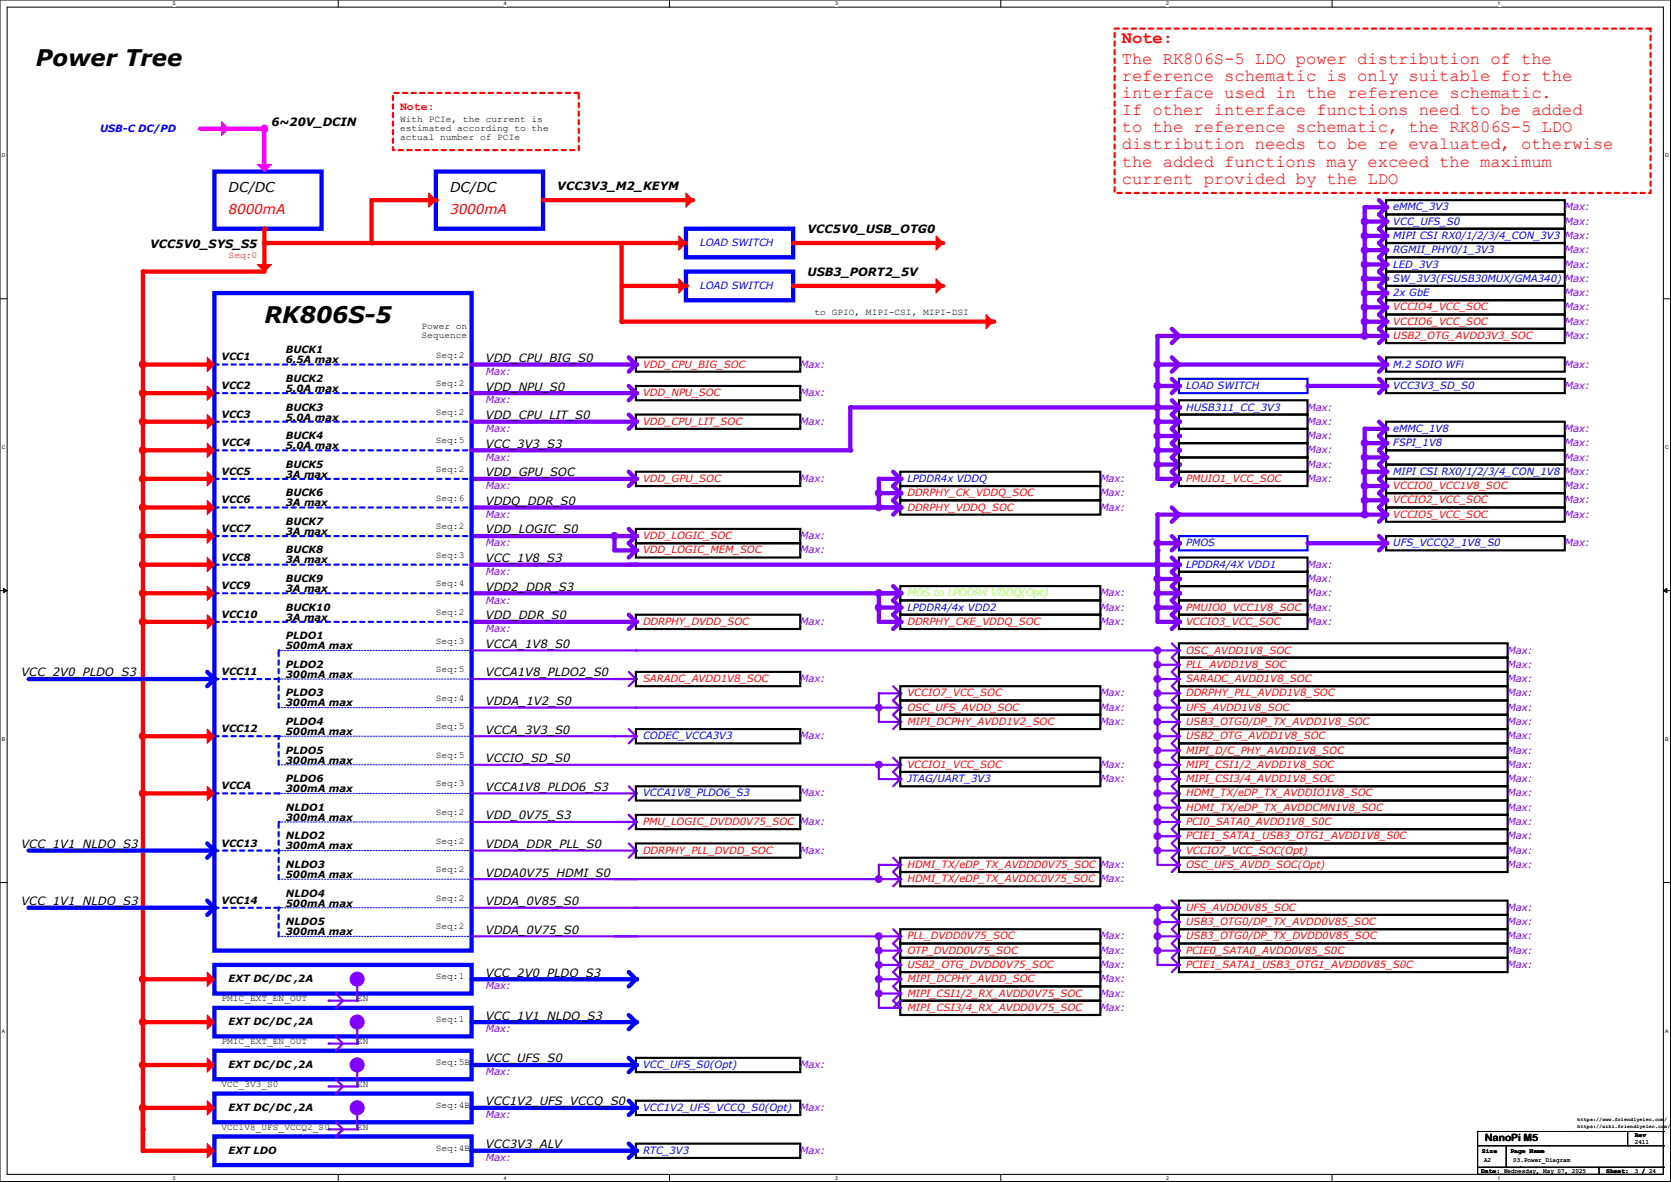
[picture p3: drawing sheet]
<svg xmlns="http://www.w3.org/2000/svg" width="297mm" height="210mm" viewBox="0 0 297 210" stroke-linecap="round" stroke-linejoin="round" font-family="sans-serif">
<defs><g id="words">
<g font-size="4.1">
<text x="6.3" y="11.7">Power Tree</text>
<text x="47" y="57.4">RK806S-5</text>
</g>
<g font-size="3" fill="#f00">
<text x="199.4" y="11.3">The RK806S-5 LDO power distribution of the</text>
<text x="199.4" y="7.6">Note:</text>
<text x="199.4" y="14.4">reference schematic is only suitable for the</text>
<text x="199.4" y="17.4">interface used in the reference schematic.</text>
<text x="199.4" y="20.4">If other interface functions need to be added</text>
<text x="199.4" y="23.5">to the reference schematic, the RK806S-5 LDO</text>
<text x="199.4" y="26.5">distribution needs to be re evaluated, otherwise</text>
<text x="199.4" y="29.6">the added functions may exceed the maximum</text>
<text x="199.4" y="32.6">current provided by the LDO</text>
</g>
<g font-size="2.4">
<text x="40.6" y="34.2">DC/DC</text>
<text x="80" y="34.2">DC/DC</text>
</g>
<g font-size="2.4" fill="#f00">
<text x="40.6" y="38">8000mA</text>
<text x="80" y="38">3000mA</text>
</g>
<g font-size="2">
<text x="48.3" y="22.4">6~20V_DCIN</text>
<text x="99.1" y="33.8">VCC3V3_M2_KEYM</text>
<text x="143.5" y="41.4">VCC5V0_USB_OTG0</text>
<text x="26.7" y="44">VCC5V0_SYS_S5</text>
<text x="143.5" y="49.1">USB3_PORT2_5V</text>
<text x="86.4" y="64.3">VDD_CPU_BIG_S0</text>
<text x="86.4" y="69.4">VDD_NPU_S0</text>
<text x="86.4" y="74.5">VDD_CPU_LIT_S0</text>
<text x="86.4" y="79.5">VCC_3V3_S3</text>
<text x="86.4" y="89.7">VDDQ_DDR_S0</text>
<text x="86.4" y="84.6">VDD_GPU_SOC</text>
<text x="86.4" y="94.8">VDD_LOGIC_S0</text>
<text x="86.4" y="99.9">VCC_1V8_S3</text>
<text x="86.4" y="104.9">VDD2_DDR_S3</text>
<text x="86.4" y="110">VDD_DDR_S0</text>
<text x="86.4" y="115.1">VCCA_1V8_S0</text>
<text x="3.8" y="120.2">VCC_2V0_PLDO_S3</text>
<text x="86.4" y="120.2">VCCA1V8_PLDO2_S0</text>
<text x="86.4" y="125.3">VDDA_1V2_S0</text>
<text x="86.4" y="130.3">VCCA_3V3_S0</text>
<text x="86.4" y="135.4">VCCIO_SD_S0</text>
<text x="86.4" y="140.5">VCCA1V8_PLDO6_S3</text>
<text x="86.4" y="145.6">VDD_0V75_S3</text>
<text x="3.8" y="150.7">VCC_1V1_NLDO_S3</text>
<text x="86.4" y="150.7">VDDA_DDR_PLL_S0</text>
<text x="86.4" y="155.7">VDDA0V75_HDMI_S0</text>
<text x="3.8" y="160.8">VCC_1V1_NLDO_S3</text>
<text x="86.4" y="160.8">VDDA_0V85_S0</text>
<text x="86.4" y="165.9">VDDA_0V75_S0</text>
<text x="86.4" y="173.5">VCC_2V0_PLDO_S3</text>
<text x="86.4" y="181.1">VCC_1V1_NLDO_S3</text>
<text x="86.4" y="188.8">VCC_UFS_S0</text>
<text x="86.4" y="196.4">VCC1V2_UFS_VCCQ_S0</text>
<text x="86.4" y="204">VCC3V3_ALV</text>
</g>
<text font-size="2" fill="#f00" x="71.1" y="19.5">Note:</text>
<g font-size="1.8" fill="#00f">
<text x="17.8" y="23.4">USB-C DC/PD</text>
<text x="247.6" y="37.4">eMMC_3V3</text>
<text x="247.6" y="39.9">VCC_UFS_S0</text>
<text x="124.5" y="43.7">LOAD SWITCH</text>
<text x="247.6" y="42.5">MIPI CSI RX0/1/2/3/4_CON_3V3</text>
<text x="247.6" y="47.5">LED_3V3</text>
<text x="247.6" y="45">RGMII_PHY0/1_3V3</text>
<text x="124.5" y="51.4">LOAD SWITCH</text>
<text x="247.6" y="50.1">SW_3V3(FSUSB30MUX/GMA340)</text>
<text x="247.6" y="52.6">2x GbE</text>
<text x="247.6" y="65.3">M.2 SDIO WFi</text>
<text x="210.8" y="69.1">LOAD SWITCH</text>
<text x="247.6" y="69.1">VCC3V3_SD_S0</text>
<text x="210.8" y="72.9">HUSB311_CC_3V3</text>
<text x="247.6" y="76.8">eMMC_1V8</text>
<text x="247.6" y="79.3">FSPI_1V8</text>
<text x="161.3" y="85.6">LPDDR4x VDDQ</text>
<text x="247.6" y="84.4">MIPI CSI RX0/1/2/3/4_CON_1V8</text>
<text x="210.8" y="100.9">LPDDR4/4X VDD1</text>
<text x="210.8" y="97.1">PMOS</text>
<text x="247.6" y="97.1">UFS_VCCQ2_1V8_S0</text>
<text x="161.3" y="108.5">LPDDR4/4x VDD2</text>
<text x="114.3" y="131.4">CODEC_VCCA3V3</text>
<text x="114.3" y="141.5">VCCA1V8_PLDO6_S3</text>
<text x="161.3" y="139">JTAG/UART_3V3</text>
<text x="114.3" y="189.8">VCC_UFS_S0(Opt)</text>
<text x="114.3" y="197.4">VCC1V2_UFS_VCCQ_S0(Opt)</text>
<text x="114.3" y="205">RTC_3V3</text>
</g>
<g font-size="1.8" fill="#8000ff">
<text x="278.1" y="39.9">Max:</text>
<text x="278.1" y="37.4">Max:</text>
<text x="278.1" y="47.5">Max:</text>
<text x="278.1" y="45">Max:</text>
<text x="278.1" y="42.5">Max:</text>
<text x="278.1" y="50.1">Max:</text>
<text x="278.1" y="52.6">Max:</text>
<text x="278.1" y="55.2">Max:</text>
<text x="278.1" y="57.7">Max:</text>
<text x="142.2" y="65.3">Max:</text>
<text x="278.1" y="60.2">Max:</text>
<text x="278.1" y="65.3">Max:</text>
<text x="86.4" y="66.6">Max:</text>
<text x="86.4" y="71.7">Max:</text>
<text x="142.2" y="70.4">Max:</text>
<text x="278.1" y="69.1">Max:</text>
<text x="86.4" y="76.8">Max:</text>
<text x="142.2" y="75.5">Max:</text>
<text x="232.4" y="75.5">Max:</text>
<text x="232.4" y="72.9">Max:</text>
<text x="278.1" y="76.8">Max:</text>
<text x="86.4" y="81.8">Max:</text>
<text x="232.4" y="80.6">Max:</text>
<text x="232.4" y="83.1">Max:</text>
<text x="232.4" y="78">Max:</text>
<text x="278.1" y="79.3">Max:</text>
<text x="278.1" y="81.8">Max:</text>
<text x="86.4" y="86.9">Max:</text>
<text x="142.2" y="85.6">Max:</text>
<text x="195.6" y="88.2">Max:</text>
<text x="195.6" y="85.6">Max:</text>
<text x="232.4" y="85.6">Max:</text>
<text x="278.1" y="86.9">Max:</text>
<text x="278.1" y="84.4">Max:</text>
<text x="278.1" y="89.5">Max:</text>
<text x="86.4" y="92">Max:</text>
<text x="142.2" y="95.8">Max:</text>
<text x="195.6" y="90.7">Max:</text>
<text x="278.1" y="92">Max:</text>
<text x="86.4" y="97.1">Max:</text>
<text x="142.2" y="98.3">Max:</text>
<text x="232.4" y="100.9">Max:</text>
<text x="278.1" y="97.1">Max:</text>
<text x="86.4" y="102.2">Max:</text>
<text x="86.4" y="107.2">Max:</text>
<text x="195.6" y="106">Max:</text>
<text x="232.4" y="103.4">Max:</text>
<text x="232.4" y="106">Max:</text>
<text x="86.4" y="112.3">Max:</text>
<text x="142.2" y="111">Max:</text>
<text x="195.6" y="111">Max:</text>
<text x="195.6" y="108.5">Max:</text>
<text x="232.4" y="108.5">Max:</text>
<text x="232.4" y="111">Max:</text>
<text x="268" y="118.7">Max:</text>
<text x="268" y="116.1">Max:</text>
<text x="142.2" y="121.2">Max:</text>
<text x="195.6" y="123.7">Max:</text>
<text x="268" y="123.7">Max:</text>
<text x="268" y="121.2">Max:</text>
<text x="142.2" y="131.4">Max:</text>
<text x="195.6" y="126.3">Max:</text>
<text x="195.6" y="128.8">Max:</text>
<text x="268" y="128.8">Max:</text>
<text x="268" y="126.3">Max:</text>
<text x="268" y="131.4">Max:</text>
<text x="195.6" y="136.4">Max:</text>
<text x="268" y="133.9">Max:</text>
<text x="268" y="136.4">Max:</text>
<text x="142.2" y="141.5">Max:</text>
<text x="195.6" y="139">Max:</text>
<text x="268" y="141.5">Max:</text>
<text x="268" y="139">Max:</text>
<text x="142.2" y="146.6">Max:</text>
<text x="268" y="146.6">Max:</text>
<text x="268" y="149.1">Max:</text>
<text x="268" y="144.1">Max:</text>
<text x="142.2" y="151.7">Max:</text>
<text x="195.6" y="154.2">Max:</text>
<text x="268" y="154.2">Max:</text>
<text x="268" y="151.7">Max:</text>
<text x="195.6" y="156.8">Max:</text>
<text x="268" y="161.8">Max:</text>
<text x="195.6" y="166.9">Max:</text>
<text x="268" y="164.4">Max:</text>
<text x="268" y="166.9">Max:</text>
<text x="195.6" y="172">Max:</text>
<text x="195.6" y="169.5">Max:</text>
<text x="268" y="169.5">Max:</text>
<text x="268" y="172">Max:</text>
<text x="86.4" y="175.8">Max:</text>
<text x="195.6" y="179.6">Max:</text>
<text x="195.6" y="177.1">Max:</text>
<text x="195.6" y="174.5">Max:</text>
<text x="86.4" y="183.4">Max:</text>
<text x="86.4" y="191.1">Max:</text>
<text x="142.2" y="189.8">Max:</text>
<text x="142.2" y="197.4">Max:</text>
<text x="86.4" y="198.7">Max:</text>
<text x="86.4" y="206.3">Max:</text>
<text x="142.2" y="205">Max:</text>
</g>
<g font-size="1.8" fill="#f00">
<text x="247.6" y="55.2">VCCIO4_VCC_SOC</text>
<text x="247.6" y="57.7">VCCIO6_VCC_SOC</text>
<text x="114.3" y="65.3">VDD_CPU_BIG_SOC</text>
<text x="247.6" y="60.2">USB2_OTG_AVDD3V3_SOC</text>
<text x="114.3" y="70.4">VDD_NPU_SOC</text>
<text x="114.3" y="75.5">VDD_CPU_LIT_SOC</text>
<text x="114.3" y="85.6">VDD_GPU_SOC</text>
<text x="161.3" y="88.2">DDRPHY_CK_VDDQ_SOC</text>
<text x="210.8" y="85.6">PMUIO1_VCC_SOC</text>
<text x="247.6" y="86.9">VCCIO0_VCC1V8_SOC</text>
<text x="247.6" y="89.5">VCCIO2_VCC_SOC</text>
<text x="114.3" y="95.8">VDD_LOGIC_SOC</text>
<text x="161.3" y="90.7">DDRPHY_VDDQ_SOC</text>
<text x="247.6" y="92">VCCIO5_VCC_SOC</text>
<text x="114.3" y="98.3">VDD_LOGIC_MEM_SOC</text>
<text x="114.3" y="111">DDRPHY_DVDD_SOC</text>
<text x="161.3" y="111">DDRPHY_CKE_VDDQ_SOC</text>
<text x="210.8" y="111">VCCIO3_VCC_SOC</text>
<text x="210.8" y="108.5">PMUIO0_VCC1V8_SOC</text>
<text x="210.8" y="116.1">OSC_AVDD1V8_SOC</text>
<text x="210.8" y="118.7">PLL_AVDD1V8_SOC</text>
<text x="114.3" y="121.2">SARADC_AVDD1V8_SOC</text>
<text x="161.3" y="123.7">VCCIO7_VCC_SOC</text>
<text x="210.8" y="121.2">SARADC_AVDD1V8_SOC</text>
<text x="210.8" y="123.7">DDRPHY_PLL_AVDD1V8_SOC</text>
<text x="161.3" y="126.3">OSC_UFS_AVDD_SOC</text>
<text x="161.3" y="128.8">MIPI_DCPHY_AVDD1V2_SOC</text>
<text x="210.8" y="126.3">UFS_AVDD1V8_SOC</text>
<text x="210.8" y="128.8">USB3_OTG0/DP_TX_AVDD1V8_SOC</text>
<text x="210.8" y="131.4">USB2_OTG_AVDD1V8_SOC</text>
<text x="161.3" y="136.4">VCCIO1_VCC_SOC</text>
<text x="210.8" y="136.4">MIPI_CSI1/2_AVDD1V8_SOC</text>
<text x="210.8" y="133.9">MIPI_D/C_PHY_AVDD1V8_SOC</text>
<text x="210.8" y="139">MIPI_CSI3/4_AVDD1V8_SOC</text>
<text x="210.8" y="141.5">HDMI_TX/eDP_TX_AVDDIO1V8_SOC</text>
<text x="114.3" y="146.6">PMU_LOGIC_DVDD0V75_SOC</text>
<text x="210.8" y="146.6">PCI0_SATA0_AVDD1V8_S0C</text>
<text x="210.8" y="149.1">PCIE1_SATA1_USB3_OTG1_AVDD1V8_S0C</text>
<text x="210.8" y="144.1">HDMI_TX/eDP_TX_AVDDCMN1V8_SOC</text>
<text x="114.3" y="151.7">DDRPHY_PLL_DVDD_SOC</text>
<text x="161.3" y="154.2">HDMI_TX/eDP_TX_AVDDD0V75_SOC</text>
<text x="210.8" y="154.2">OSC_UFS_AVDD_SOC(Opt)</text>
<text x="210.8" y="151.7">VCCIO7_VCC_SOC(Opt)</text>
<text x="161.3" y="156.8">HDMI_TX/eDP_TX_AVDDC0V75_SOC</text>
<text x="210.8" y="161.8">UFS_AVDD0V85_SOC</text>
<text x="161.3" y="166.9">PLL_DVDD0V75_SOC</text>
<text x="210.8" y="164.4">USB3_OTG0/DP_TX_AVDD0V85_SOC</text>
<text x="210.8" y="166.9">USB3_OTG0/DP_TX_DVDD0V85_SOC</text>
<text x="161.3" y="172">USB2_OTG_DVDD0V75_SOC</text>
<text x="161.3" y="169.5">OTP_DVDD0V75_SOC</text>
<text x="210.8" y="169.5">PCIE0_SATA0_AVDD0V85_S0C</text>
<text x="210.8" y="172">PCIE1_SATA1_USB3_OTG1_AVDD0V85_S0C</text>
<text x="161.3" y="174.5">MIPI_DCPHY_AVDD_SOC</text>
<text x="161.3" y="177.1">MIPI_CSI1/2_RX_AVDD0V75_SOC</text>
<text x="161.3" y="179.6">MIPI_CSI3/4_RX_AVDD0V75_SOC</text>
</g>
<g font-size="1.8">
<text x="39.4" y="64.1">VCC1</text>
<text x="50.8" y="62.8">BUCK1</text>
<text x="50.8" y="64.6">6.5A max</text>
<text x="39.4" y="69.1">VCC2</text>
<text x="50.8" y="67.9">BUCK2</text>
<text x="50.8" y="69.6">5.0A max</text>
<text x="39.4" y="74.2">VCC3</text>
<text x="50.8" y="72.9">BUCK3</text>
<text x="50.8" y="74.7">5.0A max</text>
<text x="39.4" y="79.3">VCC4</text>
<text x="50.8" y="78">BUCK4</text>
<text x="50.8" y="79.8">5.0A max</text>
<text x="50.8" y="83.1">BUCK5</text>
<text x="39.4" y="84.4">VCC5</text>
<text x="39.4" y="89.5">VCC6</text>
<text x="50.8" y="84.9">3A max</text>
<text x="50.8" y="88.2">BUCK6</text>
<text x="50.8" y="90">3A max</text>
<text x="39.4" y="94.5">VCC7</text>
<text x="50.8" y="93.3">BUCK7</text>
<text x="50.8" y="95">3A max</text>
<text x="39.4" y="99.6">VCC8</text>
<text x="50.8" y="98.3">BUCK8</text>
<text x="50.8" y="100.1">3A max</text>
<text x="39.4" y="104.7">VCC9</text>
<text x="50.8" y="103.4">BUCK9</text>
<text x="50.8" y="105.2">3A max</text>
<text x="39.4" y="109.8">VCC10</text>
<text x="50.8" y="108.5">BUCK10</text>
<text x="50.8" y="110.3">3A max</text>
<text x="50.8" y="113.6">PLDO1</text>
<text x="39.4" y="119.9">VCC11</text>
<text x="50.8" y="115.4">500mA max</text>
<text x="50.8" y="118.7">PLDO2</text>
<text x="50.8" y="120.4">300mA max</text>
<text x="50.8" y="123.7">PLDO3</text>
<text x="50.8" y="125.5">300mA max</text>
<text x="39.4" y="130.1">VCC12</text>
<text x="50.8" y="128.8">PLDO4</text>
<text x="50.8" y="130.6">500mA max</text>
<text x="50.8" y="133.9">PLDO5</text>
<text x="50.8" y="135.7">300mA max</text>
<text x="39.4" y="140.3">VCCA</text>
<text x="50.8" y="139">PLDO6</text>
<text x="50.8" y="140.8">300mA max</text>
<text x="50.8" y="144.1">NLDO1</text>
<text x="50.8" y="145.8">300mA max</text>
<text x="50.8" y="149.1">NLDO2</text>
<text x="39.4" y="150.4">VCC13</text>
<text x="50.8" y="150.9">300mA max</text>
<text x="50.8" y="154.2">NLDO3</text>
<text x="50.8" y="156">500mA max</text>
<text x="39.4" y="160.6">VCC14</text>
<text x="50.8" y="159.3">NLDO4</text>
<text x="50.8" y="161.1">500mA max</text>
<text x="50.8" y="164.4">NLDO5</text>
<text x="50.8" y="166.2">300mA max</text>
<text x="40.6" y="174.5">EXT DC/DC ,2A</text>
<text x="40.6" y="182.2">EXT DC/DC ,2A</text>
<text x="40.6" y="189.8">EXT DC/DC ,2A</text>
<text x="40.6" y="197.4">EXT DC/DC ,2A</text>
<text x="263.9" y="202.7">NanoPi M5</text>
<text x="40.6" y="205">EXT LDO</text>
</g>
<text font-size="1.8" fill="#80ff00" x="161.3" y="106">MOS to LPDDR4 VDDQ(Opt)</text>
<g font-size="1.7">
<text x="71.1" y="21.6">With PCIe, the current is</text>
<text x="71.1" y="23.3">estimated according to the</text>
<text x="71.1" y="24.9">actual number of PCIe</text>
<text x="74.9" y="58.5">Power on</text>
<text x="144.8" y="55.9">to GPIO, MIPI-CSI, MIPI-DSI</text>
<text x="74.9" y="60.1">Sequence</text>
<text x="77.5" y="63.5">Seq:2</text>
<text x="77.5" y="68.6">Seq:2</text>
<text x="77.5" y="73.7">Seq:2</text>
<text x="77.5" y="78.8">Seq:5</text>
<text x="77.5" y="83.9">Seq:2</text>
<text x="77.5" y="88.9">Seq:6</text>
<text x="77.5" y="94">Seq:2</text>
<text x="77.5" y="99.1">Seq:3</text>
<text x="77.5" y="104.2">Seq:4</text>
<text x="77.5" y="109.3">Seq:2</text>
<text x="77.5" y="114.3">Seq:3</text>
<text x="77.5" y="119.4">Seq:5</text>
<text x="77.5" y="124.5">Seq:4</text>
<text x="77.5" y="129.6">Seq:5</text>
<text x="77.5" y="134.7">Seq:5</text>
<text x="77.5" y="139.7">Seq:3</text>
<text x="77.5" y="144.8">Seq:2</text>
<text x="77.5" y="149.9">Seq:2</text>
<text x="77.5" y="155">Seq:2</text>
<text x="77.5" y="160.1">Seq:2</text>
<text x="77.5" y="165.1">Seq:2</text>
<text x="39.4" y="177.8">PMIC_EXT_EN_OUT</text>
<text x="63.5" y="177.8">EN</text>
<text x="77.5" y="174">Seq:1</text>
<text x="39.4" y="185.5">PMIC_EXT_EN_OUT</text>
<text x="63.5" y="185.5">EN</text>
<text x="77.5" y="181.7">Seq:1</text>
<text x="77.5" y="189.3">Seq:5B</text>
<text x="39.4" y="193.1">VCC_3V3_S0</text>
<text x="63.5" y="193.1">EN</text>
<text x="77.5" y="196.9">Seq:4B</text>
<text x="39.4" y="200.7">VCC1V8_UFS_VCCQ2_S0</text>
<text x="63.5" y="200.7">EN</text>
<text x="77.5" y="204.5">Seq:4B</text>
</g>
<text font-size="1.7" fill="#f00" x="40.6" y="45.8">Seq:0</text>
<g font-size="1.1">
<text x="290.6" y="203.3">2411</text>
<text x="290.6" y="202">Rev</text>
<text x="263.3" y="208.4">Date: Wednesday, May 07, 2025</text>
<text x="263.4" y="204.8">Size</text>
<text x="263.8" y="206.5">A2</text>
<text x="268.5" y="204.9">Page Name</text>
<text x="269" y="206.5">03.Power_Diagram</text>
<text x="285.5" y="208.4">Sheet:</text>
<text x="290.6" y="208.4">3 / 24</text>
</g>
<g font-size=".9">
<text x="30.7" y=".9">5</text>
<text x="89.5" y=".9">4</text>
<text x="148.4" y=".9">3</text>
<text x="207.3" y=".9">2</text>
<text x="266.2" y=".9">1</text>
<text x=".3" y="28">D</text>
<text x="296" y="28">D</text>
<text x=".3" y="79.8">C</text>
<text x="296" y="79.8">C</text>
<text x=".3" y="131.7">B</text>
<text x="296" y="131.7">B</text>
<text x=".3" y="183.5">A</text>
<text x="296" y="183.5">A</text>
<text x="280.4" y="200.5">https://wiki.friendlyelec.com/</text>
<text x="280.4" y="199.2">https://www.friendlyelec.com/</text>
<text x="30.7" y="209.6">5</text>
<text x="89.5" y="209.6">4</text>
<text x="148.4" y="209.6">3</text>
<text x="207.3" y="209.6">2</text>
<text x="266.2" y="209.6">1</text>
</g>
</g></defs>
<path d="M0 0h296.9v209.9h-296.9zM1.3 1.3h294.4v207.4h-294.4z" fill="none" stroke="#000" stroke-width=".18"/>
<g fill="#fff">
<path d="M30.7 .1h.5v1h-.5z"/>
<path d="M30.7 208.8h.5v1h-.5z"/>
</g>
<path d="M60.1 0v1.3M60.1 208.7v1.2" fill="none" stroke="#000" stroke-width=".18"/>
<g fill="#fff">
<path d="M89.5 .1h.5v1h-.5z"/>
<path d="M89.5 208.8h.5v1h-.5z"/>
</g>
<path d="M119 0v1.3M119 208.7v1.2" fill="none" stroke="#000" stroke-width=".18"/>
<g fill="#fff">
<path d="M148.4 .1h.5v1h-.5z"/>
<path d="M148.4 208.8h.5v1h-.5z"/>
</g>
<path d="M177.9 0v1.3M177.9 208.7v1.2" fill="none" stroke="#000" stroke-width=".18"/>
<g fill="#fff">
<path d="M207.3 .1h.5v1h-.5z"/>
<path d="M207.3 208.8h.5v1h-.5z"/>
</g>
<path d="M236.8 0v1.3M236.8 208.7v1.2" fill="none" stroke="#000" stroke-width=".18"/>
<g fill="#fff">
<path d="M266.2 .1h.5v1h-.5z"/>
<path d="M266.2 208.8h.5v1h-.5z"/>
<path d="M.3 27.2h.7v1h-.7z"/>
<path d="M296 27.2h.6v1h-.6z"/>
<path d="M.3 79h.7v1h-.7z"/>
<path d="M296 79h.6v1h-.6z"/>
</g>
<path d="M0 53.1h1.3M295.7 53.1h1.2" fill="none" stroke="#000" stroke-width=".18"/>
<g fill="#fff">
<path d="M.3 130.9h.6v1h-.6z"/>
<path d="M296 130.9h.6v1h-.6z"/>
</g>
<path d="M0 104.9h1.3M295.7 104.9h1.2" fill="none" stroke="#000" stroke-width=".18"/>
<path d="M.6 104.6l.7 .3-.7 .4zM295.7 104.9l.6-.3v.7z" fill="#000" stroke="#000" stroke-width=".18"/>
<g fill="#fff">
<path d="M.3 182.7h.6v1h-.6z"/>
<path d="M296 182.7h.5v1h-.5z"/>
</g>
<path d="M0 156.8h1.3M295.7 156.8h1.2" fill="none" stroke="#000" stroke-width=".18"/>
<path d="M209.5 83.8h22.9v2.6h-22.9z" fill="none" stroke="#000" stroke-width=".38"/>
<path d="M208.3 81.3l1.2 1.2" fill="none" stroke="#8000ff" stroke-width=".76"/>
<circle cx="209.5" cy="82.5" r=".38" fill="#8000ff"/>
<path d="M205.7 82.5h3.8" fill="none" stroke="#8000ff" stroke-width=".76"/>
<circle cx="209.5" cy="82.5" r=".38" fill="#8000ff"/>
<path d="M209.5 82.5l-1.2 1.3" fill="none" stroke="#8000ff" stroke-width=".76"/>
<circle cx="209.5" cy="82.5" r=".38" fill="#8000ff"/>
<circle cx="205.7" cy="80" r=".61" fill="#8000ff" stroke="#8000ff" stroke-width=".18"/>
<path d="M209.5 106.7h22.9v2.5h-22.9z" fill="none" stroke="#000" stroke-width=".38"/>
<path d="M205.7 97.8v12.7" fill="none" stroke="#8000ff" stroke-width=".76"/>
<circle cx="205.7" cy="97.8" r=".38" fill="#8000ff"/>
<path d="M208.3 106.7l1.2 1.2" fill="none" stroke="#8000ff" stroke-width=".76"/>
<circle cx="209.5" cy="107.9" r=".38" fill="#8000ff"/>
<path d="M205.7 107.9h3.8" fill="none" stroke="#8000ff" stroke-width=".76"/>
<circle cx="209.5" cy="107.9" r=".38" fill="#8000ff"/>
<path d="M209.5 107.9l-1.2 1.3" fill="none" stroke="#8000ff" stroke-width=".76"/>
<circle cx="209.5" cy="107.9" r=".38" fill="#8000ff"/>
<circle cx="205.7" cy="105.4" r=".61" fill="#8000ff" stroke="#8000ff" stroke-width=".18"/>
<path d="M209.5 109.2h22.9v2.6h-22.9z" fill="none" stroke="#000" stroke-width=".38"/>
<path d="M198.1 5.1h95.3v29.2h-95.3z" fill="none" stroke="#f00" stroke-width=".38" stroke-dasharray=".8 .8"/>
<path d="M208.3 109.2l1.2 1.3" fill="none" stroke="#8000ff" stroke-width=".76"/>
<circle cx="209.5" cy="110.5" r=".38" fill="#8000ff"/>
<path d="M205.7 110.5h3.8" fill="none" stroke="#8000ff" stroke-width=".76"/>
<circle cx="209.5" cy="110.5" r=".38" fill="#8000ff"/>
<path d="M209.5 110.5l-1.2 1.3" fill="none" stroke="#8000ff" stroke-width=".76"/>
<circle cx="209.5" cy="110.5" r=".38" fill="#8000ff"/>
<circle cx="205.7" cy="107.9" r=".61" fill="#8000ff" stroke="#8000ff" stroke-width=".18"/>
<path d="M209.5 78.7h22.9v2.6h-22.9z" fill="none" stroke="#000" stroke-width=".38"/>
<path d="M208.3 83.8l1.2 1.3" fill="none" stroke="#8000ff" stroke-width=".76"/>
<circle cx="209.5" cy="85.1" r=".38" fill="#8000ff"/>
<path d="M205.7 85.1h3.8" fill="none" stroke="#8000ff" stroke-width=".76"/>
<circle cx="209.5" cy="85.1" r=".38" fill="#8000ff"/>
<path d="M209.5 85.1l-1.2 1.3" fill="none" stroke="#8000ff" stroke-width=".76"/>
<circle cx="209.5" cy="85.1" r=".38" fill="#8000ff"/>
<circle cx="205.7" cy="82.5" r=".61" fill="#8000ff" stroke="#8000ff" stroke-width=".18"/>
<path d="M242.6 36.8v22.9" fill="none" stroke="#8000ff" stroke-width=".76"/>
<circle cx="242.6" cy="36.8" r=".38" fill="#8000ff"/>
<g fill="#8000ff" stroke="#8000ff" stroke-width=".18">
<circle cx="242.5" cy="39.3" r=".61"/>
<circle cx="242.5" cy="59.7" r=".61"/>
</g>
<path d="M246.4 35.6h31.7v2.5h-31.7zM246.4 38.1h31.7v2.5h-31.7z" fill="none" stroke="#000" stroke-width=".38"/>
<path d="M245.1 48.3l1.3 1.2" fill="none" stroke="#8000ff" stroke-width=".76"/>
<circle cx="246.4" cy="49.5" r=".38" fill="#8000ff"/>
<path d="M246.4 47l-1.3 1.3" fill="none" stroke="#8000ff" stroke-width=".76"/>
<circle cx="246.4" cy="47" r=".38" fill="#8000ff"/>
<path d="M242.6 49.5h3.8" fill="none" stroke="#8000ff" stroke-width=".76"/>
<circle cx="246.4" cy="49.5" r=".38" fill="#8000ff"/>
<path d="M246.4 49.5l-1.3 1.3" fill="none" stroke="#8000ff" stroke-width=".76"/>
<circle cx="246.4" cy="49.5" r=".38" fill="#8000ff"/>
<g fill="#8000ff" stroke="#8000ff" stroke-width=".18">
<circle cx="242.5" cy="49.5" r=".61"/>
<circle cx="205.7" cy="115.5" r=".61"/>
</g>
<path d="M113 94h29.2v2.5h-29.2z" fill="none" stroke="#000" stroke-width=".38"/>
<path d="M113 125.7h43.2" fill="none" stroke="#8000ff" stroke-width=".38"/>
<circle cx="156.2" cy="125.7" r=".19" fill="#8000ff"/>
<path d="M158.7 121.9l1.3 1.3" fill="none" stroke="#8000ff" stroke-width=".38"/>
<circle cx="160" cy="123.2" r=".19" fill="#8000ff"/>
<path d="M156.2 123.2h3.8" fill="none" stroke="#8000ff" stroke-width=".38"/>
<circle cx="160" cy="123.2" r=".19" fill="#8000ff"/>
<path d="M158.7 124.5l1.3 1.2" fill="none" stroke="#8000ff" stroke-width=".38"/>
<circle cx="160" cy="125.7" r=".19" fill="#8000ff"/>
<path d="M160 123.2l-1.3 1.3" fill="none" stroke="#8000ff" stroke-width=".38"/>
<circle cx="160" cy="123.2" r=".19" fill="#8000ff"/>
<path d="M158.7 124.5l1.3 1.2" fill="none" stroke="#8000ff" stroke-width=".38"/>
<circle cx="160" cy="125.7" r=".19" fill="#8000ff"/>
<path d="M160 125.7l-1.3 1.3" fill="none" stroke="#8000ff" stroke-width=".38"/>
<circle cx="160" cy="125.7" r=".19" fill="#8000ff"/>
<path d="M160 125.7l-1.3 1.3" fill="none" stroke="#8000ff" stroke-width=".38"/>
<circle cx="160" cy="125.7" r=".19" fill="#8000ff"/>
<path d="M156.2 123.2v2.5" fill="none" stroke="#8000ff" stroke-width=".38"/>
<circle cx="156.2" cy="123.2" r=".19" fill="#8000ff"/>
<circle cx="156.2" cy="125.7" r=".61" fill="#8000ff" stroke="#8000ff" stroke-width=".18"/>
<path d="M156.2 125.7h3.8" fill="none" stroke="#8000ff" stroke-width=".38"/>
<circle cx="160" cy="125.7" r=".19" fill="#8000ff"/>
<path d="M156.2 125.7v2.6" fill="none" stroke="#8000ff" stroke-width=".38"/>
<circle cx="156.2" cy="125.7" r=".19" fill="#8000ff"/>
<path d="M158.7 127l1.3 1.3" fill="none" stroke="#8000ff" stroke-width=".38"/>
<circle cx="160" cy="128.3" r=".19" fill="#8000ff"/>
<path d="M156.2 128.3h3.8" fill="none" stroke="#8000ff" stroke-width=".38"/>
<circle cx="160" cy="128.3" r=".19" fill="#8000ff"/>
<path d="M160 128.3l-1.3 1.2" fill="none" stroke="#8000ff" stroke-width=".38"/>
<circle cx="160" cy="128.3" r=".19" fill="#8000ff"/>
<path d="M113 96.5h29.2v2.6h-29.2z" fill="none" stroke="#000" stroke-width=".38"/>
<path d="M111.8 94l1.2 1.2" fill="none" stroke="#8000ff" stroke-width=".76"/>
<circle cx="113" cy="95.3" r=".38" fill="#8000ff"/>
<path d="M83.8 95.2h29.2" fill="none" stroke="#8000ff" stroke-width=".76"/>
<circle cx="113" cy="95.3" r=".38" fill="#8000ff"/>
<path d="M113 95.2l-1.2 1.3" fill="none" stroke="#8000ff" stroke-width=".76"/>
<circle cx="113" cy="95.3" r=".38" fill="#8000ff"/>
<path d="M109.2 95.2v2.6" fill="none" stroke="#8000ff" stroke-width=".76"/>
<circle cx="109.2" cy="95.2" r=".38" fill="#8000ff"/>
<path d="M109.2 97.8h3.8" fill="none" stroke="#8000ff" stroke-width=".76"/>
<circle cx="113" cy="97.8" r=".38" fill="#8000ff"/>
<circle cx="109.2" cy="95.2" r=".61" fill="#8000ff" stroke="#8000ff" stroke-width=".18"/>
<path d="M111.8 96.5l1.2 1.3" fill="none" stroke="#8000ff" stroke-width=".76"/>
<circle cx="113" cy="97.8" r=".38" fill="#8000ff"/>
<path d="M113 97.8l-1.2 1.3" fill="none" stroke="#8000ff" stroke-width=".76"/>
<circle cx="113" cy="97.8" r=".38" fill="#8000ff"/>
<path d="M69.8 16.5h33.1v10.2h-33.1z" fill="none" stroke="#f00" stroke-width=".38" stroke-dasharray=".8 .8"/>
<path d="M45.7 47h2.6l-1.3 1.3z" fill-rule="evenodd" fill="#f00" stroke="#f00" stroke-width=".18"/>
<path d="M38.1 30.5h19v10.1h-19z" fill="none" stroke="#00f" stroke-width=".76"/>
<path d="M47 40.6v7.7" fill="none" stroke="#f00" stroke-width=".76"/>
<circle cx="47" cy="40.6" r=".38" fill="#f00"/>
<path d="M47 22.9v6.3" fill="none" stroke="#f0f" stroke-width=".76"/>
<circle cx="47" cy="22.9" r=".38" fill="#f0f"/>
<path d="M45.7 29.2h2.6l-1.3 1.3z" fill-rule="evenodd" fill="#f0f" stroke="#f0f" stroke-width=".18"/>
<path d="M113 83.8h29.2v2.6h-29.2z" fill="none" stroke="#000" stroke-width=".38"/>
<path d="M111.8 83.8l1.2 1.3" fill="none" stroke="#8000ff" stroke-width=".76"/>
<circle cx="113" cy="85.1" r=".38" fill="#8000ff"/>
<path d="M83.8 85.1h29.2" fill="none" stroke="#8000ff" stroke-width=".76"/>
<circle cx="113" cy="85.1" r=".38" fill="#8000ff"/>
<path d="M113 85.1l-1.2 1.3" fill="none" stroke="#8000ff" stroke-width=".76"/>
<circle cx="113" cy="85.1" r=".38" fill="#8000ff"/>
<path d="M113 109.2h29.2v2.6h-29.2z" fill="none" stroke="#000" stroke-width=".38"/>
<path d="M111.8 109.2l1.2 1.3" fill="none" stroke="#8000ff" stroke-width=".76"/>
<circle cx="113" cy="110.5" r=".38" fill="#8000ff"/>
<path d="M83.8 110.5h29.2" fill="none" stroke="#8000ff" stroke-width=".76"/>
<circle cx="113" cy="110.5" r=".38" fill="#8000ff"/>
<path d="M113 110.5l-1.2 1.3" fill="none" stroke="#8000ff" stroke-width=".76"/>
<circle cx="113" cy="110.5" r=".38" fill="#8000ff"/>
<path d="M160 104.1h35.6v2.6h-35.6zM160 106.7h35.6v2.5h-35.6zM160 109.2h35.6v2.6h-35.6z" fill="none" stroke="#000" stroke-width=".38"/>
<path d="M158.7 104.1l1.3 1.3" fill="none" stroke="#8000ff" stroke-width=".76"/>
<circle cx="160" cy="105.4" r=".38" fill="#8000ff"/>
<path d="M83.8 105.4h76.2" fill="none" stroke="#8000ff" stroke-width=".76"/>
<circle cx="160" cy="105.4" r=".38" fill="#8000ff"/>
<path d="M156.2 105.4h3.8" fill="none" stroke="#8000ff" stroke-width=".76"/>
<circle cx="160" cy="105.4" r=".38" fill="#8000ff"/>
<path d="M158.7 106.7l1.3 1.2" fill="none" stroke="#8000ff" stroke-width=".76"/>
<circle cx="160" cy="108" r=".38" fill="#8000ff"/>
<path d="M160 105.4l-1.3 1.3" fill="none" stroke="#8000ff" stroke-width=".76"/>
<circle cx="160" cy="105.4" r=".38" fill="#8000ff"/>
<path d="M156.2 105.4v5.1" fill="none" stroke="#8000ff" stroke-width=".76"/>
<circle cx="156.2" cy="105.4" r=".38" fill="#8000ff"/>
<path d="M156.2 107.9h3.8" fill="none" stroke="#8000ff" stroke-width=".76"/>
<circle cx="160" cy="108" r=".38" fill="#8000ff"/>
<path d="M158.7 109.2l1.3 1.3" fill="none" stroke="#8000ff" stroke-width=".76"/>
<circle cx="160" cy="110.5" r=".38" fill="#8000ff"/>
<path d="M160 107.9l-1.3 1.3" fill="none" stroke="#8000ff" stroke-width=".76"/>
<circle cx="160" cy="108" r=".38" fill="#8000ff"/>
<path d="M156.2 110.5h3.8" fill="none" stroke="#8000ff" stroke-width=".76"/>
<circle cx="160" cy="110.5" r=".38" fill="#8000ff"/>
<path d="M160 110.5l-1.3 1.3" fill="none" stroke="#8000ff" stroke-width=".76"/>
<circle cx="160" cy="110.5" r=".38" fill="#8000ff"/>
<g fill="#8000ff" stroke="#8000ff" stroke-width=".18">
<circle cx="156.2" cy="105.4" r=".61"/>
<circle cx="156.2" cy="107.9" r=".61"/>
</g>
<path d="M160 88.9h35.6v2.5h-35.6zM160 83.8h35.6v2.6h-35.6zM160 86.4h35.6v2.5h-35.6z" fill="none" stroke="#000" stroke-width=".38"/>
<path d="M156.2 85.1v5.1" fill="none" stroke="#8000ff" stroke-width=".76"/>
<circle cx="156.2" cy="85.1" r=".38" fill="#8000ff"/>
<path d="M158.7 83.8l1.3 1.3" fill="none" stroke="#8000ff" stroke-width=".76"/>
<circle cx="160" cy="85.1" r=".38" fill="#8000ff"/>
<path d="M156.2 85.1h3.8" fill="none" stroke="#8000ff" stroke-width=".76"/>
<circle cx="160" cy="85.1" r=".38" fill="#8000ff"/>
<path d="M160 85.1l-1.3 1.3" fill="none" stroke="#8000ff" stroke-width=".76"/>
<circle cx="160" cy="85.1" r=".38" fill="#8000ff"/>
<path d="M158.7 86.4l1.3 1.2" fill="none" stroke="#8000ff" stroke-width=".76"/>
<circle cx="160" cy="87.6" r=".38" fill="#8000ff"/>
<path d="M156.2 87.6h3.8" fill="none" stroke="#8000ff" stroke-width=".76"/>
<circle cx="160" cy="87.6" r=".38" fill="#8000ff"/>
<path d="M158.7 88.9l1.3 1.3" fill="none" stroke="#8000ff" stroke-width=".76"/>
<circle cx="160" cy="90.2" r=".38" fill="#8000ff"/>
<path d="M160 87.6l-1.3 1.3" fill="none" stroke="#8000ff" stroke-width=".76"/>
<circle cx="160" cy="87.6" r=".38" fill="#8000ff"/>
<path d="M156.2 90.2h3.8" fill="none" stroke="#8000ff" stroke-width=".76"/>
<circle cx="160" cy="90.2" r=".38" fill="#8000ff"/>
<path d="M160 90.2l-1.3 1.2" fill="none" stroke="#8000ff" stroke-width=".76"/>
<circle cx="160" cy="90.2" r=".38" fill="#8000ff"/>
<path d="M83.8 90.2h76.2" fill="none" stroke="#8000ff" stroke-width=".76"/>
<circle cx="160" cy="90.2" r=".38" fill="#8000ff"/>
<g fill="#8000ff" stroke="#8000ff" stroke-width=".18">
<circle cx="156.2" cy="87.6" r=".61"/>
<circle cx="156.2" cy="90.1" r=".61"/>
</g>
<path d="M39.4 21.6l1.2 1.3-1.2 1.2z" fill-rule="evenodd" fill="#f0f" stroke="#f0f" stroke-width=".18"/>
<path d="M38.1 179.1h45.7v5h-45.7zM38.1 171.4h45.7v5.1h-45.7zM111.8 172.7l1.2 1.3M38.1 186.7h45.7v5.1h-45.7zM38.1 194.3h45.7v5.1h-45.7z" fill="none" stroke="#00f" stroke-width=".76"/>
<path d="M113 188h29.2v2.5h-29.2z" fill="none" stroke="#000" stroke-width=".38"/>
<circle cx="113" cy="174" r=".38" fill="#00f"/>
<path d="M113 195.6h29.2v2.5h-29.2z" fill="none" stroke="#000" stroke-width=".38"/>
<path d="M83.8 174h29.2" fill="none" stroke="#00f" stroke-width=".76"/>
<circle cx="113" cy="174" r=".38" fill="#00f"/>
<path d="M113 174l-1.2 1.3" fill="none" stroke="#00f" stroke-width=".76"/>
<circle cx="113" cy="174" r=".38" fill="#00f"/>
<path d="M25.4 174h11.4" fill="none" stroke="#f00" stroke-width=".76"/>
<circle cx="25.4" cy="174" r=".38" fill="#f00"/>
<path d="M111.8 180.3l1.2 1.3" fill="none" stroke="#00f" stroke-width=".76"/>
<circle cx="113" cy="181.6" r=".38" fill="#00f"/>
<path d="M36.8 172.7l1.3 1.3-1.3 1.3z" fill-rule="evenodd" fill="#f00" stroke="#f00" stroke-width=".18"/>
<circle cx="63.5" cy="174" r="1.25" fill="#8000ff" stroke="#8000ff" stroke-width=".18"/>
<path d="M63.5 174v3.8" fill="none" stroke="#8000ff" stroke-width=".38"/>
<circle cx="63.5" cy="177.8" r=".19" fill="#8000ff"/>
<path d="M83.8 181.6h29.2" fill="none" stroke="#00f" stroke-width=".76"/>
<circle cx="113" cy="181.6" r=".38" fill="#00f"/>
<path d="M113 181.6l-1.2 1.3" fill="none" stroke="#00f" stroke-width=".76"/>
<circle cx="113" cy="181.6" r=".38" fill="#00f"/>
<path d="M59.7 176.5l1.3 1.3" fill="none" stroke="#8000ff" stroke-width=".38"/>
<circle cx="59.7" cy="176.5" r=".19" fill="#8000ff"/>
<path d="M58.4 177.8h5.1" fill="none" stroke="#8000ff" stroke-width=".38"/>
<circle cx="58.4" cy="177.8" r=".19" fill="#8000ff"/>
<path d="M25.4 181.6h11.4" fill="none" stroke="#f00" stroke-width=".76"/>
<circle cx="25.4" cy="181.6" r=".38" fill="#f00"/>
<path d="M61 177.8l-1.3 1.3" fill="none" stroke="#8000ff" stroke-width=".38"/>
<circle cx="59.7" cy="179.1" r=".19" fill="#8000ff"/>
<path d="M111.8 188l1.2 1.2" fill="none" stroke="#00f" stroke-width=".76"/>
<circle cx="113" cy="189.2" r=".38" fill="#00f"/>
<path d="M36.8 180.3l1.3 1.3-1.3 1.3z" fill-rule="evenodd" fill="#f00" stroke="#f00" stroke-width=".18"/>
<circle cx="63.5" cy="181.6" r="1.25" fill="#8000ff" stroke="#8000ff" stroke-width=".18"/>
<path d="M63.5 181.6v3.8" fill="none" stroke="#8000ff" stroke-width=".38"/>
<circle cx="63.5" cy="185.4" r=".19" fill="#8000ff"/>
<path d="M83.8 189.2h29.2" fill="none" stroke="#00f" stroke-width=".76"/>
<circle cx="113" cy="189.2" r=".38" fill="#00f"/>
<path d="M113 189.2l-1.2 1.3" fill="none" stroke="#00f" stroke-width=".76"/>
<circle cx="113" cy="189.2" r=".38" fill="#00f"/>
<path d="M59.7 184.1l1.3 1.3" fill="none" stroke="#8000ff" stroke-width=".38"/>
<circle cx="59.7" cy="184.1" r=".19" fill="#8000ff"/>
<path d="M58.4 185.4h5.1" fill="none" stroke="#8000ff" stroke-width=".38"/>
<circle cx="58.4" cy="185.4" r=".19" fill="#8000ff"/>
<path d="M25.4 189.2h11.4" fill="none" stroke="#f00" stroke-width=".76"/>
<circle cx="25.4" cy="189.2" r=".38" fill="#f00"/>
<path d="M61 185.4l-1.3 1.3" fill="none" stroke="#8000ff" stroke-width=".38"/>
<circle cx="59.7" cy="186.7" r=".19" fill="#8000ff"/>
<path d="M111.8 195.6l1.2 1.2" fill="none" stroke="#00f" stroke-width=".76"/>
<circle cx="113" cy="196.8" r=".38" fill="#00f"/>
<path d="M36.8 188l1.3 1.2-1.3 1.3z" fill-rule="evenodd" fill="#f00" stroke="#f00" stroke-width=".18"/>
<circle cx="63.5" cy="189.2" r="1.25" fill="#8000ff" stroke="#8000ff" stroke-width=".18"/>
<path d="M63.5 189.2v3.8" fill="none" stroke="#8000ff" stroke-width=".38"/>
<circle cx="63.5" cy="193" r=".19" fill="#8000ff"/>
<path d="M83.8 196.8h29.2" fill="none" stroke="#00f" stroke-width=".76"/>
<circle cx="113" cy="196.8" r=".38" fill="#00f"/>
<path d="M113 196.8l-1.2 1.3" fill="none" stroke="#00f" stroke-width=".76"/>
<circle cx="113" cy="196.8" r=".38" fill="#00f"/>
<path d="M59.7 191.8l1.3 1.2" fill="none" stroke="#8000ff" stroke-width=".38"/>
<circle cx="59.7" cy="191.8" r=".19" fill="#8000ff"/>
<path d="M58.4 193h5.1" fill="none" stroke="#8000ff" stroke-width=".38"/>
<circle cx="58.4" cy="193" r=".19" fill="#8000ff"/>
<path d="M25.4 196.8h11.4" fill="none" stroke="#f00" stroke-width=".76"/>
<circle cx="25.4" cy="196.9" r=".38" fill="#f00"/>
<path d="M61 193l-1.3 1.3" fill="none" stroke="#8000ff" stroke-width=".38"/>
<circle cx="59.7" cy="194.3" r=".19" fill="#8000ff"/>
<path d="M36.8 195.6l1.3 1.2-1.3 1.3z" fill-rule="evenodd" fill="#f00" stroke="#f00" stroke-width=".18"/>
<circle cx="63.5" cy="196.8" r="1.25" fill="#8000ff" stroke="#8000ff" stroke-width=".18"/>
<path d="M63.5 196.8v3.9" fill="none" stroke="#8000ff" stroke-width=".38"/>
<circle cx="63.5" cy="200.7" r=".19" fill="#8000ff"/>
<path d="M59.7 199.4l1.3 1.3" fill="none" stroke="#8000ff" stroke-width=".38"/>
<circle cx="59.7" cy="199.4" r=".19" fill="#8000ff"/>
<path d="M61 200.7l-1.3 1.2" fill="none" stroke="#8000ff" stroke-width=".38"/>
<circle cx="59.7" cy="201.9" r=".19" fill="#8000ff"/>
<path d="M58.4 200.7h5.1" fill="none" stroke="#8000ff" stroke-width=".38"/>
<circle cx="58.4" cy="200.7" r=".19" fill="#8000ff"/>
<path d="M25.4 200.7v3.8" fill="none" stroke="#f00" stroke-width=".76"/>
<circle cx="25.4" cy="204.5" r=".38" fill="#f00"/>
<g fill="#f00" stroke="#f00" stroke-width=".18">
<circle cx="25.4" cy="189.2" r=".61"/>
<circle cx="25.4" cy="181.6" r=".61"/>
<circle cx="25.4" cy="196.8" r=".61"/>
</g>
<g fill="none" stroke="#000" stroke-width=".38">
<path d="M246.4 40.6h31.7v2.6h-31.7zM246.4 43.2h31.7v2.5h-31.7zM246.4 45.7h31.7v2.6h-31.7zM246.4 48.3h31.7v2.5h-31.7zM246.4 50.8h31.7v2.5h-31.7zM246.4 53.3h31.7v2.6h-31.7zM246.4 55.9h31.7v2.5h-31.7zM246.4 58.4h31.7v2.6h-31.7zM113 63.5h29.2v2.5h-29.2zM113 68.6h29.2v2.5h-29.2zM113 73.7h29.2v2.5h-29.2zM209.5 119.4h58.5v2.5h-58.5z"/>
<path d="M209.5 116.8h58.5v2.6h-58.5zM209.5 114.3h58.5v2.5h-58.5zM160 121.9h35.6v2.6h-35.6zM160 124.5h35.6v2.5h-35.6zM160 127h35.6v2.5h-35.6zM209.5 134.6h58.5v2.6h-58.5zM209.5 132.1h58.5v2.5h-58.5zM209.5 137.2h58.5v2.5h-58.5zM209.5 127h58.5v2.5h-58.5zM209.5 124.5h58.5v2.5h-58.5zM209.5 129.5h58.5v2.6h-58.5zM209.5 121.9h58.5v2.6h-58.5z"/>
<path d="M209.5 144.8h58.5v2.5h-58.5zM209.5 142.2h58.5v2.6h-58.5zM209.5 160h58.5v2.6h-58.5zM209.5 162.6h58.5v2.5h-58.5zM209.5 165.1h58.5v2.5h-58.5zM209.5 167.6h58.5v2.6h-58.5zM209.5 170.2h58.5v2.5h-58.5z"/>
</g>
<circle cx="205.7" cy="140.9" r=".61" fill="#8000ff" stroke="#8000ff" stroke-width=".18"/>
<path d="M208.3 139.7l1.2 1.3" fill="none" stroke="#8000ff" stroke-width=".38"/>
<circle cx="209.5" cy="141" r=".19" fill="#8000ff"/>
<path d="M205.7 141h3.8" fill="none" stroke="#8000ff" stroke-width=".38"/>
<circle cx="209.5" cy="141" r=".19" fill="#8000ff"/>
<path d="M209.5 141l-1.2 1.2" fill="none" stroke="#8000ff" stroke-width=".38"/>
<circle cx="209.5" cy="141" r=".19" fill="#8000ff"/>
<path d="M208.3 144.8l1.2 1.2" fill="none" stroke="#8000ff" stroke-width=".38"/>
<circle cx="209.5" cy="146.1" r=".19" fill="#8000ff"/>
<path d="M205.7 146h3.8" fill="none" stroke="#8000ff" stroke-width=".38"/>
<circle cx="209.5" cy="146.1" r=".19" fill="#8000ff"/>
<path d="M209.5 146l-1.2 1.3" fill="none" stroke="#8000ff" stroke-width=".38"/>
<circle cx="209.5" cy="146.1" r=".19" fill="#8000ff"/>
<circle cx="205.7" cy="146" r=".61" fill="#8000ff" stroke="#8000ff" stroke-width=".18"/>
<path d="M246.4 95.2h31.7v2.6h-31.7zM209.5 139.7h58.5v2.5h-58.5z" fill="none" stroke="#000" stroke-width=".38"/>
<path d="M209.5 95.2h22.9v2.6h-22.9z" fill="none" stroke="#00f" stroke-width=".38"/>
<path d="M208.3 95.2l1.2 1.3" fill="none" stroke="#8000ff" stroke-width=".76"/>
<circle cx="209.5" cy="96.5" r=".38" fill="#8000ff"/>
<path d="M245.1 95.2l1.3 1.3" fill="none" stroke="#8000ff" stroke-width=".76"/>
<circle cx="246.4" cy="96.5" r=".38" fill="#8000ff"/>
<path d="M205.7 96.5h3.8" fill="none" stroke="#8000ff" stroke-width=".76"/>
<circle cx="209.5" cy="96.5" r=".38" fill="#8000ff"/>
<path d="M209.5 96.5l-1.2 1.3" fill="none" stroke="#8000ff" stroke-width=".76"/>
<circle cx="209.5" cy="96.5" r=".38" fill="#8000ff"/>
<path d="M232.4 96.5h14" fill="none" stroke="#8000ff" stroke-width=".76"/>
<circle cx="246.4" cy="96.5" r=".38" fill="#8000ff"/>
<path d="M246.4 96.5l-1.3 1.3" fill="none" stroke="#8000ff" stroke-width=".76"/>
<circle cx="246.4" cy="96.5" r=".38" fill="#8000ff"/>
<circle cx="205.7" cy="96.5" r=".61" fill="#8000ff" stroke="#8000ff" stroke-width=".18"/>
<path d="M208.3 90.2l1.2 1.2" fill="none" stroke="#8000ff" stroke-width=".76"/>
<circle cx="209.5" cy="91.4" r=".38" fill="#8000ff"/>
<path d="M205.7 91.4h3.8" fill="none" stroke="#8000ff" stroke-width=".76"/>
<circle cx="209.5" cy="91.4" r=".38" fill="#8000ff"/>
<path d="M209.5 91.4l-1.2 1.3" fill="none" stroke="#8000ff" stroke-width=".76"/>
<circle cx="209.5" cy="91.4" r=".38" fill="#8000ff"/>
<path d="M209.5 91.4h36.9" fill="none" stroke="#8000ff" stroke-width=".76"/>
<circle cx="246.4" cy="91.4" r=".38" fill="#8000ff"/>
<path d="M246.4 90.2h31.7v2.5h-31.7zM113 203.2h29.2v2.5h-29.2z" fill="none" stroke="#000" stroke-width=".38"/>
<path d="M38.1 201.9h45.7v5.1h-45.7zM83.8 204.5h29.2" fill="none" stroke="#00f" stroke-width=".76"/>
<circle cx="113" cy="204.5" r=".38" fill="#00f"/>
<path d="M246.4 77.5h31.7v2.5h-31.7zM246.4 74.9h31.7v2.6h-31.7zM246.4 85.1h31.7v2.5h-31.7zM246.4 82.5h31.7v2.6h-31.7z" fill="none" stroke="#000" stroke-width=".38"/>
<path d="M61 200.7l-1.3 1.2" fill="none" stroke="#8000ff" stroke-width=".38"/>
<circle cx="59.7" cy="201.9" r=".19" fill="#8000ff"/>
<path d="M246.4 80h31.7v2.5h-31.7zM246.4 87.6h31.7v2.6h-31.7z" fill="none" stroke="#000" stroke-width=".38"/>
<path d="M245.1 74.9l1.3 1.3" fill="none" stroke="#8000ff" stroke-width=".76"/>
<circle cx="246.4" cy="76.2" r=".38" fill="#8000ff"/>
<path d="M111.8 203.2l1.2 1.3" fill="none" stroke="#00f" stroke-width=".76"/>
<circle cx="113" cy="204.5" r=".38" fill="#00f"/>
<path d="M113 204.5l-1.2 1.2" fill="none" stroke="#00f" stroke-width=".76"/>
<circle cx="113" cy="204.5" r=".38" fill="#00f"/>
<path d="M25.4 204.5h11.4" fill="none" stroke="#f00" stroke-width=".76"/>
<circle cx="25.4" cy="204.5" r=".38" fill="#f00"/>
<path d="M242.6 76.2v15.2" fill="none" stroke="#8000ff" stroke-width=".76"/>
<circle cx="242.6" cy="76.2" r=".38" fill="#8000ff"/>
<path d="M242.6 76.2h3.8" fill="none" stroke="#8000ff" stroke-width=".76"/>
<circle cx="246.4" cy="76.2" r=".38" fill="#8000ff"/>
<path d="M246.4 76.2l-1.3 1.3" fill="none" stroke="#8000ff" stroke-width=".76"/>
<circle cx="246.4" cy="76.2" r=".38" fill="#8000ff"/>
<path d="M245.1 77.5l1.3 1.2" fill="none" stroke="#8000ff" stroke-width=".76"/>
<circle cx="246.4" cy="78.7" r=".38" fill="#8000ff"/>
<path d="M36.8 203.2l1.3 1.3-1.3 1.2z" fill-rule="evenodd" fill="#f00" stroke="#f00" stroke-width=".18"/>
<path d="M242.6 78.7h3.8" fill="none" stroke="#8000ff" stroke-width=".76"/>
<circle cx="246.4" cy="78.7" r=".38" fill="#8000ff"/>
<path d="M111.8 100.3h93.9" fill="none" stroke="#8000ff" stroke-width=".76"/>
<circle cx="205.7" cy="100.3" r=".38" fill="#8000ff"/>
<path d="M245.1 80l1.3 1.3" fill="none" stroke="#8000ff" stroke-width=".76"/>
<circle cx="246.4" cy="81.3" r=".38" fill="#8000ff"/>
<path d="M246.4 78.7l-1.3 1.3" fill="none" stroke="#8000ff" stroke-width=".76"/>
<circle cx="246.4" cy="78.7" r=".38" fill="#8000ff"/>
<path d="M246.4 78.7l-1.3 1.3" fill="none" stroke="#8000ff" stroke-width=".76"/>
<circle cx="246.4" cy="78.7" r=".38" fill="#8000ff"/>
<path d="M242.6 81.3h3.8" fill="none" stroke="#8000ff" stroke-width=".76"/>
<circle cx="246.4" cy="81.3" r=".38" fill="#8000ff"/>
<path d="M246.4 81.3l-1.3 1.2" fill="none" stroke="#8000ff" stroke-width=".76"/>
<circle cx="246.4" cy="81.3" r=".38" fill="#8000ff"/>
<path d="M245.1 82.5l1.3 1.3" fill="none" stroke="#8000ff" stroke-width=".76"/>
<circle cx="246.4" cy="83.8" r=".38" fill="#8000ff"/>
<path d="M242.6 83.8h3.8" fill="none" stroke="#8000ff" stroke-width=".76"/>
<circle cx="246.4" cy="83.8" r=".38" fill="#8000ff"/>
<path d="M245.1 85.1l1.3 1.3" fill="none" stroke="#8000ff" stroke-width=".76"/>
<circle cx="246.4" cy="86.4" r=".38" fill="#8000ff"/>
<path d="M246.4 83.8l-1.3 1.3" fill="none" stroke="#8000ff" stroke-width=".76"/>
<circle cx="246.4" cy="83.8" r=".38" fill="#8000ff"/>
<circle cx="242.5" cy="78.7" r=".61" fill="#8000ff" stroke="#8000ff" stroke-width=".18"/>
<path d="M242.6 86.4h3.8" fill="none" stroke="#8000ff" stroke-width=".76"/>
<circle cx="246.4" cy="86.4" r=".38" fill="#8000ff"/>
<path d="M245.1 87.6l1.3 1.3" fill="none" stroke="#8000ff" stroke-width=".76"/>
<circle cx="246.4" cy="88.9" r=".38" fill="#8000ff"/>
<path d="M246.4 86.4l-1.3 1.2" fill="none" stroke="#8000ff" stroke-width=".76"/>
<circle cx="246.4" cy="86.4" r=".38" fill="#8000ff"/>
<circle cx="242.5" cy="81.3" r=".61" fill="#8000ff" stroke="#8000ff" stroke-width=".18"/>
<path d="M242.6 88.9h3.8" fill="none" stroke="#8000ff" stroke-width=".76"/>
<circle cx="246.4" cy="88.9" r=".38" fill="#8000ff"/>
<path d="M158.7 134.6l1.3 1.3" fill="none" stroke="#8000ff" stroke-width=".38"/>
<circle cx="160" cy="135.9" r=".19" fill="#8000ff"/>
<path d="M160 135.9l-1.3 1.3" fill="none" stroke="#8000ff" stroke-width=".38"/>
<circle cx="160" cy="135.9" r=".19" fill="#8000ff"/>
<path d="M245.1 90.2l1.3 1.2" fill="none" stroke="#8000ff" stroke-width=".76"/>
<circle cx="246.4" cy="91.4" r=".38" fill="#8000ff"/>
<path d="M245.1 90.2l1.3 1.2" fill="none" stroke="#8000ff" stroke-width=".76"/>
<circle cx="246.4" cy="91.4" r=".38" fill="#8000ff"/>
<path d="M246.4 88.9l-1.3 1.3" fill="none" stroke="#8000ff" stroke-width=".76"/>
<circle cx="246.4" cy="88.9" r=".38" fill="#8000ff"/>
<circle cx="242.5" cy="83.8" r=".61" fill="#8000ff" stroke="#8000ff" stroke-width=".18"/>
<path d="M246.4 91.4l-1.3 1.3" fill="none" stroke="#8000ff" stroke-width=".76"/>
<circle cx="246.4" cy="91.4" r=".38" fill="#8000ff"/>
<path d="M160 137.2h35.6v2.5h-35.6z" fill="none" stroke="#000" stroke-width=".38"/>
<path d="M38.1 52.1h45.7v116.8h-45.7z" fill="none" stroke="#00f" stroke-width=".76"/>
<g fill="#8000ff" stroke="#8000ff" stroke-width=".18">
<circle cx="242.5" cy="86.3" r=".61"/>
<circle cx="242.5" cy="88.9" r=".61"/>
<circle cx="242.5" cy="91.4" r=".61"/>
</g>
<path d="M158.7 137.2l1.3 1.2" fill="none" stroke="#8000ff" stroke-width=".38"/>
<circle cx="160" cy="138.4" r=".19" fill="#8000ff"/>
<path d="M156.2 138.4h3.8" fill="none" stroke="#8000ff" stroke-width=".38"/>
<circle cx="160" cy="138.4" r=".19" fill="#8000ff"/>
<path d="M160 138.4l-1.3 1.3" fill="none" stroke="#8000ff" stroke-width=".38"/>
<circle cx="160" cy="138.4" r=".19" fill="#8000ff"/>
<path d="M156.2 135.9v2.5" fill="none" stroke="#8000ff" stroke-width=".38"/>
<circle cx="156.2" cy="135.9" r=".19" fill="#8000ff"/>
<circle cx="156.2" cy="135.9" r=".61" fill="#8000ff" stroke="#8000ff" stroke-width=".18"/>
<path d="M38.1 69.8h45.7" fill="none" stroke="#00f" stroke-width=".38" stroke-dasharray=".8 .8"/>
<circle cx="83.8" cy="69.9" r=".19" fill="#00f" stroke-dasharray=".8 .8"/>
<path d="M38.1 74.9h45.7" fill="none" stroke="#00f" stroke-width=".38" stroke-dasharray=".8 .8"/>
<circle cx="83.8" cy="74.9" r=".19" fill="#00f" stroke-dasharray=".8 .8"/>
<path d="M38.1 80h45.7" fill="none" stroke="#00f" stroke-width=".38" stroke-dasharray=".8 .8"/>
<circle cx="83.8" cy="80" r=".19" fill="#00f" stroke-dasharray=".8 .8"/>
<path d="M209.5 67.3h22.9v2.5h-22.9z" fill="none" stroke="#00f" stroke-width=".38"/>
<path d="M246.4 67.3h31.7v2.5h-31.7z" fill="none" stroke="#000" stroke-width=".38"/>
<path d="M208.3 67.3l1.2 1.3" fill="none" stroke="#8000ff" stroke-width=".76"/>
<circle cx="209.5" cy="68.6" r=".38" fill="#8000ff"/>
<path d="M245.1 67.3l1.3 1.3" fill="none" stroke="#8000ff" stroke-width=".76"/>
<circle cx="246.4" cy="68.6" r=".38" fill="#8000ff"/>
<path d="M38.1 64.8h45.7" fill="none" stroke="#00f" stroke-width=".38" stroke-dasharray=".8 .8"/>
<circle cx="83.8" cy="64.8" r=".19" fill="#00f" stroke-dasharray=".8 .8"/>
<path d="M205.7 68.6h3.8" fill="none" stroke="#8000ff" stroke-width=".76"/>
<circle cx="209.5" cy="68.6" r=".38" fill="#8000ff"/>
<path d="M209.5 68.6l-1.2 1.2" fill="none" stroke="#8000ff" stroke-width=".76"/>
<circle cx="209.5" cy="68.6" r=".38" fill="#8000ff"/>
<path d="M232.4 68.6h14" fill="none" stroke="#8000ff" stroke-width=".76"/>
<circle cx="246.4" cy="68.6" r=".38" fill="#8000ff"/>
<path d="M246.4 68.6l-1.3 1.2" fill="none" stroke="#8000ff" stroke-width=".76"/>
<circle cx="246.4" cy="68.6" r=".38" fill="#8000ff"/>
<circle cx="205.7" cy="68.6" r=".61" fill="#8000ff" stroke="#8000ff" stroke-width=".18"/>
<path d="M246.4 63.5h31.7v2.5h-31.7z" fill="none" stroke="#000" stroke-width=".38"/>
<path d="M38.1 90.2h45.7" fill="none" stroke="#00f" stroke-width=".38" stroke-dasharray=".8 .8"/>
<circle cx="83.8" cy="90.2" r=".19" fill="#00f" stroke-dasharray=".8 .8"/>
<path d="M38.1 95.2h45.7" fill="none" stroke="#00f" stroke-width=".38" stroke-dasharray=".8 .8"/>
<circle cx="83.8" cy="95.2" r=".19" fill="#00f" stroke-dasharray=".8 .8"/>
<path d="M38.1 100.3h45.7" fill="none" stroke="#00f" stroke-width=".38" stroke-dasharray=".8 .8"/>
<circle cx="83.8" cy="100.3" r=".19" fill="#00f" stroke-dasharray=".8 .8"/>
<circle cx="205.7" cy="64.7" r=".61" fill="#8000ff" stroke="#8000ff" stroke-width=".18"/>
<path d="M38.1 85.1h45.7" fill="none" stroke="#00f" stroke-width=".38" stroke-dasharray=".8 .8"/>
<circle cx="83.8" cy="85.1" r=".19" fill="#00f" stroke-dasharray=".8 .8"/>
<path d="M208.3 58.4l1.2 1.3" fill="none" stroke="#8000ff" stroke-width=".76"/>
<circle cx="209.6" cy="59.7" r=".38" fill="#8000ff"/>
<path d="M205.7 59.7h3.8" fill="none" stroke="#8000ff" stroke-width=".76"/>
<circle cx="209.6" cy="59.7" r=".38" fill="#8000ff"/>
<path d="M209.5 59.7l-1.2 1.3" fill="none" stroke="#8000ff" stroke-width=".76"/>
<circle cx="209.6" cy="59.7" r=".38" fill="#8000ff"/>
<path d="M209.5 59.7h33.1" fill="none" stroke="#8000ff" stroke-width=".76"/>
<circle cx="242.6" cy="59.7" r=".38" fill="#8000ff"/>
<path d="M38.1 105.4h45.7" fill="none" stroke="#00f" stroke-width=".38" stroke-dasharray=".8 .8"/>
<circle cx="83.8" cy="105.4" r=".19" fill="#00f" stroke-dasharray=".8 .8"/>
<path d="M38.1 110.5h45.7" fill="none" stroke="#00f" stroke-width=".38" stroke-dasharray=".8 .8"/>
<circle cx="83.8" cy="110.5" r=".19" fill="#00f" stroke-dasharray=".8 .8"/>
<path d="M49.5 125.7v-10.1" fill="none" stroke="#00f" stroke-width=".38" stroke-dasharray=".8 .8"/>
<circle cx="49.5" cy="115.6" r=".19" fill="#00f" stroke-dasharray=".8 .8"/>
<path d="M49.5 115.6h34.3M83.8 115.6h.1M49.5 125.7h34.3M83.8 125.7h.1" fill="none" stroke="#00f" stroke-width=".18" stroke-dasharray=".3 .3"/>
<path d="M38.1 120.6h11.4" fill="none" stroke="#00f" stroke-width=".38" stroke-dasharray=".8 .8"/>
<circle cx="49.5" cy="120.6" r=".19" fill="#00f" stroke-dasharray=".8 .8"/>
<path d="M49.5 120.6h34.3M83.8 120.6h.1" fill="none" stroke="#00f" stroke-width=".18" stroke-dasharray=".3 .3"/>
<path d="M38.1 130.8h11.4" fill="none" stroke="#00f" stroke-width=".38" stroke-dasharray=".8 .8"/>
<circle cx="49.5" cy="130.8" r=".19" fill="#00f" stroke-dasharray=".8 .8"/>
<path d="M49.5 135.9v-5.1" fill="none" stroke="#00f" stroke-width=".38" stroke-dasharray=".8 .8"/>
<circle cx="49.5" cy="130.8" r=".19" fill="#00f" stroke-dasharray=".8 .8"/>
<path d="M49.5 135.9h34.3M49.5 130.8h34.3M83.8 135.9h.1M83.8 130.8h.1" fill="none" stroke="#00f" stroke-width=".18" stroke-dasharray=".3 .3"/>
<path d="M38.1 141h11.4" fill="none" stroke="#00f" stroke-width=".38" stroke-dasharray=".8 .8"/>
<circle cx="49.5" cy="141" r=".19" fill="#00f" stroke-dasharray=".8 .8"/>
<path d="M49.5 141h34.3M83.8 141h.1" fill="none" stroke="#00f" stroke-width=".18" stroke-dasharray=".3 .3"/>
<path d="M246.4 57.1l-1.3 1.3" fill="none" stroke="#8000ff" stroke-width=".76"/>
<circle cx="246.4" cy="57.2" r=".38" fill="#8000ff"/>
<path d="M245.1 58.4l1.3 1.3" fill="none" stroke="#8000ff" stroke-width=".76"/>
<circle cx="246.4" cy="59.7" r=".38" fill="#8000ff"/>
<path d="M49.5 156.2v-10.2" fill="none" stroke="#00f" stroke-width=".38" stroke-dasharray=".8 .8"/>
<circle cx="49.5" cy="146.1" r=".19" fill="#00f" stroke-dasharray=".8 .8"/>
<path d="M49.5 146h34.3M83.8 146h.1" fill="none" stroke="#00f" stroke-width=".18" stroke-dasharray=".3 .3"/>
<path d="M246.4 57.1l-1.3 1.3" fill="none" stroke="#8000ff" stroke-width=".76"/>
<circle cx="246.4" cy="57.2" r=".38" fill="#8000ff"/>
<path d="M242.6 59.7h3.8" fill="none" stroke="#8000ff" stroke-width=".76"/>
<circle cx="246.4" cy="59.7" r=".38" fill="#8000ff"/>
<path d="M49.5 156.2h34.3M83.8 156.2h.1" fill="none" stroke="#00f" stroke-width=".18" stroke-dasharray=".3 .3"/>
<path d="M38.1 151.1h11.4" fill="none" stroke="#00f" stroke-width=".38" stroke-dasharray=".8 .8"/>
<circle cx="49.5" cy="151.1" r=".19" fill="#00f" stroke-dasharray=".8 .8"/>
<path d="M49.5 151.1h34.3M83.8 151.1h.1" fill="none" stroke="#00f" stroke-width=".18" stroke-dasharray=".3 .3"/>
<path d="M38.1 161.3h11.4" fill="none" stroke="#00f" stroke-width=".38" stroke-dasharray=".8 .8"/>
<circle cx="49.5" cy="161.3" r=".19" fill="#00f" stroke-dasharray=".8 .8"/>
<path d="M49.5 166.4v-5.1" fill="none" stroke="#00f" stroke-width=".38" stroke-dasharray=".8 .8"/>
<circle cx="49.5" cy="161.3" r=".19" fill="#00f" stroke-dasharray=".8 .8"/>
<path d="M49.5 166.4h34.3M49.5 161.3h34.3M83.8 166.4h.1M83.8 161.3h.1" fill="none" stroke="#00f" stroke-width=".18" stroke-dasharray=".3 .3"/>
<path d="M209.5 99.1h22.9v2.5h-22.9zM209.5 101.6h22.9v2.5h-22.9zM209.5 104.1h22.9v2.6h-22.9z" fill="none" stroke="#000" stroke-width=".38"/>
<path d="M205.7 100.3h3.8" fill="none" stroke="#8000ff" stroke-width=".76"/>
<circle cx="209.5" cy="100.3" r=".38" fill="#8000ff"/>
<path d="M209.5 100.3l-1.2 1.3" fill="none" stroke="#8000ff" stroke-width=".76"/>
<circle cx="209.5" cy="100.3" r=".38" fill="#8000ff"/>
<path d="M205.7 102.9h3.8" fill="none" stroke="#8000ff" stroke-width=".76"/>
<circle cx="209.5" cy="102.9" r=".38" fill="#8000ff"/>
<path d="M208.3 99.1l1.2 1.2" fill="none" stroke="#8000ff" stroke-width=".76"/>
<circle cx="209.5" cy="100.3" r=".38" fill="#8000ff"/>
<path d="M25.4 48.3v143.5" fill="none" stroke="#f00" stroke-width=".76"/>
<circle cx="25.4" cy="48.3" r=".38" fill="#f00"/>
<path d="M205.7 105.4h3.8" fill="none" stroke="#8000ff" stroke-width=".76"/>
<circle cx="209.5" cy="105.4" r=".38" fill="#8000ff"/>
<path d="M209.5 102.9l-1.2 1.2" fill="none" stroke="#8000ff" stroke-width=".76"/>
<circle cx="209.5" cy="102.9" r=".38" fill="#8000ff"/>
<path d="M208.3 101.6l1.2 1.3" fill="none" stroke="#8000ff" stroke-width=".76"/>
<circle cx="209.5" cy="102.9" r=".38" fill="#8000ff"/>
<path d="M209.5 105.4l-1.2 1.3" fill="none" stroke="#8000ff" stroke-width=".76"/>
<circle cx="209.5" cy="105.4" r=".38" fill="#8000ff"/>
<path d="M208.3 104.1l1.2 1.3" fill="none" stroke="#8000ff" stroke-width=".76"/>
<circle cx="209.5" cy="105.4" r=".38" fill="#8000ff"/>
<path d="M36.8 63.5l1.3 1.3-1.3 1.2z" fill-rule="evenodd" fill="#f00" stroke="#f00" stroke-width=".18"/>
<path d="M205.7 91.4v14" fill="none" stroke="#8000ff" stroke-width=".76"/>
<circle cx="205.7" cy="91.4" r=".38" fill="#8000ff"/>
<path d="M25.4 64.8h11.4" fill="none" stroke="#f00" stroke-width=".76"/>
<circle cx="25.4" cy="64.8" r=".38" fill="#f00"/>
<path d="M36.8 68.6l1.3 1.2-1.3 1.3z" fill-rule="evenodd" fill="#f00" stroke="#f00" stroke-width=".18"/>
<path d="M25.4 69.8h11.4" fill="none" stroke="#f00" stroke-width=".76"/>
<circle cx="25.4" cy="69.8" r=".38" fill="#f00"/>
<path d="M36.8 73.7l1.3 1.2-1.3 1.3z" fill-rule="evenodd" fill="#f00" stroke="#f00" stroke-width=".18"/>
<path d="M25.4 74.9h11.4" fill="none" stroke="#f00" stroke-width=".76"/>
<circle cx="25.4" cy="74.9" r=".38" fill="#f00"/>
<path d="M36.8 78.7l1.3 1.3-1.3 1.3z" fill-rule="evenodd" fill="#f00" stroke="#f00" stroke-width=".18"/>
<path d="M25.4 80h11.4" fill="none" stroke="#f00" stroke-width=".76"/>
<circle cx="25.4" cy="80" r=".38" fill="#f00"/>
<path d="M36.8 83.8l1.3 1.3-1.3 1.3z" fill-rule="evenodd" fill="#f00" stroke="#f00" stroke-width=".18"/>
<path d="M25.4 85.1h11.4" fill="none" stroke="#f00" stroke-width=".76"/>
<circle cx="25.4" cy="85.1" r=".38" fill="#f00"/>
<path d="M36.8 88.9l1.3 1.3-1.3 1.2z" fill-rule="evenodd" fill="#f00" stroke="#f00" stroke-width=".18"/>
<path d="M25.4 90.2h11.4" fill="none" stroke="#f00" stroke-width=".76"/>
<circle cx="25.4" cy="90.2" r=".38" fill="#f00"/>
<path d="M36.8 94l1.3 1.2-1.3 1.3z" fill-rule="evenodd" fill="#f00" stroke="#f00" stroke-width=".18"/>
<path d="M25.4 95.2h11.4" fill="none" stroke="#f00" stroke-width=".76"/>
<circle cx="25.4" cy="95.3" r=".38" fill="#f00"/>
<path d="M36.8 99.1l1.3 1.2-1.3 1.3z" fill-rule="evenodd" fill="#f00" stroke="#f00" stroke-width=".18"/>
<path d="M25.4 100.3h11.4" fill="none" stroke="#f00" stroke-width=".76"/>
<circle cx="25.4" cy="100.3" r=".38" fill="#f00"/>
<path d="M36.8 104.1l1.3 1.3-1.3 1.3z" fill-rule="evenodd" fill="#f00" stroke="#f00" stroke-width=".18"/>
<path d="M25.4 105.4h11.4" fill="none" stroke="#f00" stroke-width=".76"/>
<circle cx="25.4" cy="105.4" r=".38" fill="#f00"/>
<path d="M36.8 109.2l1.3 1.3-1.3 1.3z" fill-rule="evenodd" fill="#f00" stroke="#f00" stroke-width=".18"/>
<path d="M25.4 110.5h11.4" fill="none" stroke="#f00" stroke-width=".76"/>
<circle cx="25.4" cy="110.5" r=".38" fill="#f00"/>
<path d="M36.8 129.5l1.3 1.3-1.3 1.3z" fill-rule="evenodd" fill="#f00" stroke="#f00" stroke-width=".18"/>
<path d="M25.4 130.8h11.4" fill="none" stroke="#f00" stroke-width=".76"/>
<circle cx="25.4" cy="130.8" r=".38" fill="#f00"/>
<path d="M35.6 22.9h11.4" fill="none" stroke="#f0f" stroke-width=".76"/>
<circle cx="47" cy="22.9" r=".38" fill="#f0f"/>
<circle cx="47" cy="22.8" r=".61" fill="#f0f" stroke="#f0f" stroke-width=".18"/>
<path d="M83.8 115.6h29.2" fill="none" stroke="#8000ff" stroke-width=".38"/>
<circle cx="113" cy="115.6" r=".19" fill="#8000ff"/>
<path d="M83.8 120.6h29.2" fill="none" stroke="#8000ff" stroke-width=".38"/>
<circle cx="113" cy="120.7" r=".19" fill="#8000ff"/>
<path d="M83.8 125.7h29.2" fill="none" stroke="#8000ff" stroke-width=".38"/>
<circle cx="113" cy="125.7" r=".19" fill="#8000ff"/>
<path d="M83.8 135.9h76.2" fill="none" stroke="#8000ff" stroke-width=".38"/>
<circle cx="160" cy="135.9" r=".19" fill="#8000ff"/>
<path d="M111.8 139.7l1.2 1.3" fill="none" stroke="#8000ff" stroke-width=".38"/>
<circle cx="113" cy="141" r=".19" fill="#8000ff"/>
<path d="M113 141l-1.2 1.2" fill="none" stroke="#8000ff" stroke-width=".38"/>
<circle cx="113" cy="141" r=".19" fill="#8000ff"/>
<path d="M83.8 141h29.2" fill="none" stroke="#8000ff" stroke-width=".38"/>
<circle cx="113" cy="141" r=".19" fill="#8000ff"/>
<path d="M111.8 144.8l1.2 1.2" fill="none" stroke="#8000ff" stroke-width=".38"/>
<circle cx="113" cy="146.1" r=".19" fill="#8000ff"/>
<path d="M113 146l-1.2 1.3" fill="none" stroke="#8000ff" stroke-width=".38"/>
<circle cx="113" cy="146.1" r=".19" fill="#8000ff"/>
<path d="M83.8 146h29.2" fill="none" stroke="#8000ff" stroke-width=".38"/>
<circle cx="113" cy="146.1" r=".19" fill="#8000ff"/>
<path d="M111.8 149.9l1.2 1.2" fill="none" stroke="#8000ff" stroke-width=".38"/>
<circle cx="113" cy="151.1" r=".19" fill="#8000ff"/>
<path d="M113 151.1l-1.2 1.3" fill="none" stroke="#8000ff" stroke-width=".38"/>
<circle cx="113" cy="151.1" r=".19" fill="#8000ff"/>
<path d="M83.8 151.1h29.2" fill="none" stroke="#8000ff" stroke-width=".38"/>
<circle cx="113" cy="151.1" r=".19" fill="#8000ff"/>
<path d="M113 129.5h29.2v2.6h-29.2z" fill="none" stroke="#000" stroke-width=".38"/>
<path d="M83.8 156.2h29.2" fill="none" stroke="#8000ff" stroke-width=".38"/>
<circle cx="113" cy="156.2" r=".19" fill="#8000ff"/>
<path d="M83.8 161.3h29.2" fill="none" stroke="#8000ff" stroke-width=".38"/>
<circle cx="113" cy="161.3" r=".19" fill="#8000ff"/>
<path d="M83.8 166.4h29.2" fill="none" stroke="#8000ff" stroke-width=".38"/>
<circle cx="113" cy="166.4" r=".19" fill="#8000ff"/>
<path d="M113 115.6h92.7" fill="none" stroke="#8000ff" stroke-width=".38"/>
<circle cx="205.7" cy="115.6" r=".19" fill="#8000ff"/>
<path d="M209.5 147.3h58.5v2.6h-58.5z" fill="none" stroke="#000" stroke-width=".38"/>
<path d="M209.5 125.7l-1.2 1.3" fill="none" stroke="#8000ff" stroke-width=".38"/>
<circle cx="209.5" cy="125.7" r=".19" fill="#8000ff"/>
<path d="M205.7 128.3h3.8" fill="none" stroke="#8000ff" stroke-width=".38"/>
<circle cx="209.5" cy="128.3" r=".19" fill="#8000ff"/>
<path d="M208.3 127l1.2 1.3" fill="none" stroke="#8000ff" stroke-width=".38"/>
<circle cx="209.5" cy="128.3" r=".19" fill="#8000ff"/>
<path d="M209.5 128.3l-1.2 1.2" fill="none" stroke="#8000ff" stroke-width=".38"/>
<circle cx="209.5" cy="128.3" r=".19" fill="#8000ff"/>
<path d="M205.7 130.8h3.8" fill="none" stroke="#8000ff" stroke-width=".38"/>
<circle cx="209.5" cy="130.8" r=".19" fill="#8000ff"/>
<path d="M208.3 129.5l1.2 1.3" fill="none" stroke="#8000ff" stroke-width=".38"/>
<circle cx="209.5" cy="130.8" r=".19" fill="#8000ff"/>
<path d="M209.5 130.8l-1.2 1.3" fill="none" stroke="#8000ff" stroke-width=".38"/>
<circle cx="209.5" cy="130.8" r=".19" fill="#8000ff"/>
<path d="M205.7 133.3h3.8" fill="none" stroke="#8000ff" stroke-width=".38"/>
<circle cx="209.5" cy="133.4" r=".19" fill="#8000ff"/>
<path d="M208.3 132.1l1.2 1.2" fill="none" stroke="#8000ff" stroke-width=".38"/>
<circle cx="209.5" cy="133.4" r=".19" fill="#8000ff"/>
<path d="M209.5 133.3l-1.2 1.3" fill="none" stroke="#8000ff" stroke-width=".38"/>
<circle cx="209.5" cy="133.4" r=".19" fill="#8000ff"/>
<path d="M205.7 135.9h3.8" fill="none" stroke="#8000ff" stroke-width=".38"/>
<circle cx="209.6" cy="135.9" r=".19" fill="#8000ff"/>
<path d="M208.3 134.6l1.2 1.3" fill="none" stroke="#8000ff" stroke-width=".38"/>
<circle cx="209.6" cy="135.9" r=".19" fill="#8000ff"/>
<path d="M209.5 135.9l-1.2 1.3" fill="none" stroke="#8000ff" stroke-width=".38"/>
<circle cx="209.6" cy="135.9" r=".19" fill="#8000ff"/>
<path d="M205.7 138.4h3.8" fill="none" stroke="#8000ff" stroke-width=".38"/>
<circle cx="209.6" cy="138.4" r=".19" fill="#8000ff"/>
<path d="M208.3 137.2l1.2 1.2" fill="none" stroke="#8000ff" stroke-width=".38"/>
<circle cx="209.6" cy="138.4" r=".19" fill="#8000ff"/>
<path d="M209.5 138.4l-1.2 1.3" fill="none" stroke="#8000ff" stroke-width=".38"/>
<circle cx="209.6" cy="138.4" r=".19" fill="#8000ff"/>
<path d="M205.7 143.5h3.8" fill="none" stroke="#8000ff" stroke-width=".38"/>
<circle cx="209.6" cy="143.5" r=".19" fill="#8000ff"/>
<path d="M208.3 142.2l1.2 1.3" fill="none" stroke="#8000ff" stroke-width=".38"/>
<circle cx="209.6" cy="143.5" r=".19" fill="#8000ff"/>
<path d="M209.5 143.5l-1.2 1.3" fill="none" stroke="#8000ff" stroke-width=".38"/>
<circle cx="209.6" cy="143.5" r=".19" fill="#8000ff"/>
<path d="M205.7 148.6h3.8" fill="none" stroke="#8000ff" stroke-width=".38"/>
<circle cx="209.5" cy="148.6" r=".19" fill="#8000ff"/>
<path d="M208.3 147.3l1.2 1.3" fill="none" stroke="#8000ff" stroke-width=".38"/>
<circle cx="209.5" cy="148.6" r=".19" fill="#8000ff"/>
<path d="M209.5 148.6l-1.2 1.3" fill="none" stroke="#8000ff" stroke-width=".38"/>
<circle cx="209.5" cy="148.6" r=".19" fill="#8000ff"/>
<path d="M205.7 115.6h3.8" fill="none" stroke="#8000ff" stroke-width=".38"/>
<circle cx="209.5" cy="115.6" r=".19" fill="#8000ff"/>
<path d="M208.3 114.3l1.2 1.3" fill="none" stroke="#8000ff" stroke-width=".38"/>
<circle cx="209.5" cy="115.6" r=".19" fill="#8000ff"/>
<path d="M209.5 115.6l-1.2 1.2" fill="none" stroke="#8000ff" stroke-width=".38"/>
<circle cx="209.5" cy="115.6" r=".19" fill="#8000ff"/>
<path d="M205.7 118.1h3.8" fill="none" stroke="#8000ff" stroke-width=".38"/>
<circle cx="209.5" cy="118.1" r=".19" fill="#8000ff"/>
<path d="M208.3 116.8l1.2 1.3" fill="none" stroke="#8000ff" stroke-width=".38"/>
<circle cx="209.5" cy="118.1" r=".19" fill="#8000ff"/>
<path d="M209.5 118.1l-1.2 1.3" fill="none" stroke="#8000ff" stroke-width=".38"/>
<circle cx="209.5" cy="118.1" r=".19" fill="#8000ff"/>
<path d="M205.7 120.6h3.8" fill="none" stroke="#8000ff" stroke-width=".38"/>
<circle cx="209.6" cy="120.7" r=".19" fill="#8000ff"/>
<path d="M208.3 119.4l1.2 1.2" fill="none" stroke="#8000ff" stroke-width=".38"/>
<circle cx="209.6" cy="120.7" r=".19" fill="#8000ff"/>
<path d="M209.5 120.6l-1.2 1.3" fill="none" stroke="#8000ff" stroke-width=".38"/>
<circle cx="209.6" cy="120.7" r=".19" fill="#8000ff"/>
<path d="M205.7 123.2h3.8" fill="none" stroke="#8000ff" stroke-width=".38"/>
<circle cx="209.6" cy="123.2" r=".19" fill="#8000ff"/>
<path d="M208.3 121.9l1.2 1.3" fill="none" stroke="#8000ff" stroke-width=".38"/>
<circle cx="209.6" cy="123.2" r=".19" fill="#8000ff"/>
<path d="M209.5 123.2l-1.2 1.3" fill="none" stroke="#8000ff" stroke-width=".38"/>
<circle cx="209.6" cy="123.2" r=".19" fill="#8000ff"/>
<path d="M205.7 115.6v10.1" fill="none" stroke="#8000ff" stroke-width=".38"/>
<circle cx="205.7" cy="115.6" r=".19" fill="#8000ff"/>
<path d="M205.7 125.7v22.9" fill="none" stroke="#8000ff" stroke-width=".38"/>
<circle cx="205.7" cy="125.7" r=".19" fill="#8000ff"/>
<path d="M113 139.7h29.2v2.5h-29.2zM160 134.6h35.6v2.6h-35.6zM113 144.8h29.2v2.5h-29.2z" fill="none" stroke="#000" stroke-width=".38"/>
<path d="M113 146l-1.2 1.3" fill="none" stroke="#8000ff" stroke-width=".38"/>
<circle cx="113" cy="146.1" r=".19" fill="#8000ff"/>
<path d="M109.2 146h3.8" fill="none" stroke="#8000ff" stroke-width=".38"/>
<circle cx="113" cy="146.1" r=".19" fill="#8000ff"/>
<path d="M111.8 144.8l1.2 1.2" fill="none" stroke="#8000ff" stroke-width=".38"/>
<circle cx="113" cy="146.1" r=".19" fill="#8000ff"/>
<path d="M113 149.9h29.2v2.5h-29.2zM160 154.9h35.6v2.6h-35.6zM160 152.4h35.6v2.5h-35.6z" fill="none" stroke="#000" stroke-width=".38"/>
<path d="M109.2 156.2h50.8" fill="none" stroke="#8000ff" stroke-width=".38"/>
<circle cx="160" cy="156.2" r=".19" fill="#8000ff"/>
<path d="M160 153.7l-1.3 1.2" fill="none" stroke="#8000ff" stroke-width=".38"/>
<circle cx="160" cy="153.7" r=".19" fill="#8000ff"/>
<path d="M158.7 152.4l1.3 1.3" fill="none" stroke="#8000ff" stroke-width=".38"/>
<circle cx="160" cy="153.7" r=".19" fill="#8000ff"/>
<path d="M156.2 153.7h3.8" fill="none" stroke="#8000ff" stroke-width=".38"/>
<circle cx="160" cy="153.7" r=".19" fill="#8000ff"/>
<path d="M160 156.2l-1.3 1.3" fill="none" stroke="#8000ff" stroke-width=".38"/>
<circle cx="160" cy="156.2" r=".19" fill="#8000ff"/>
<path d="M158.7 154.9l1.3 1.3" fill="none" stroke="#8000ff" stroke-width=".38"/>
<circle cx="160" cy="156.2" r=".19" fill="#8000ff"/>
<path d="M156.2 153.7v2.5" fill="none" stroke="#8000ff" stroke-width=".38"/>
<circle cx="156.2" cy="153.7" r=".19" fill="#8000ff"/>
<path d="M113 161.3h96.5" fill="none" stroke="#8000ff" stroke-width=".38"/>
<circle cx="209.5" cy="161.3" r=".19" fill="#8000ff"/>
<path d="M160 167.6h35.6v2.6h-35.6zM160 165.1h35.6v2.5h-35.6zM160 172.7h35.6v2.6h-35.6zM160 170.2h35.6v2.5h-35.6zM160 177.8h35.6v2.5h-35.6zM160 175.3h35.6v2.5h-35.6z" fill="none" stroke="#000" stroke-width=".38"/>
<path d="M109.2 166.4h50.8" fill="none" stroke="#8000ff" stroke-width=".38"/>
<circle cx="160" cy="166.4" r=".19" fill="#8000ff"/>
<path d="M25.4 48.3h21.6" fill="none" stroke="#f00" stroke-width=".76"/>
<circle cx="25.4" cy="48.3" r=".38" fill="#f00"/>
<path d="M160 166.4l-1.3 1.2" fill="none" stroke="#8000ff" stroke-width=".38"/>
<circle cx="160" cy="166.4" r=".19" fill="#8000ff"/>
<path d="M158.7 165.1l1.3 1.3" fill="none" stroke="#8000ff" stroke-width=".38"/>
<circle cx="160" cy="166.4" r=".19" fill="#8000ff"/>
<path d="M160 168.9l-1.3 1.3" fill="none" stroke="#8000ff" stroke-width=".38"/>
<circle cx="160" cy="168.9" r=".19" fill="#8000ff"/>
<path d="M156.2 168.9h3.8" fill="none" stroke="#8000ff" stroke-width=".38"/>
<circle cx="160" cy="168.9" r=".19" fill="#8000ff"/>
<path d="M158.7 167.6l1.3 1.3" fill="none" stroke="#8000ff" stroke-width=".38"/>
<circle cx="160" cy="168.9" r=".19" fill="#8000ff"/>
<path d="M158.7 170.2l1.3 1.2" fill="none" stroke="#8000ff" stroke-width=".38"/>
<circle cx="160" cy="171.4" r=".19" fill="#8000ff"/>
<path d="M160 171.4l-1.3 1.3" fill="none" stroke="#8000ff" stroke-width=".38"/>
<circle cx="160" cy="171.4" r=".19" fill="#8000ff"/>
<path d="M156.2 171.4h3.8" fill="none" stroke="#8000ff" stroke-width=".38"/>
<circle cx="160" cy="171.4" r=".19" fill="#8000ff"/>
<path d="M160 174l-1.3 1.3" fill="none" stroke="#8000ff" stroke-width=".38"/>
<circle cx="160" cy="174" r=".19" fill="#8000ff"/>
<path d="M156.2 174h3.8" fill="none" stroke="#8000ff" stroke-width=".38"/>
<circle cx="160" cy="174" r=".19" fill="#8000ff"/>
<path d="M158.7 172.7l1.3 1.3" fill="none" stroke="#8000ff" stroke-width=".38"/>
<circle cx="160" cy="174" r=".19" fill="#8000ff"/>
<path d="M158.7 175.3l1.3 1.2" fill="none" stroke="#8000ff" stroke-width=".38"/>
<circle cx="160" cy="176.5" r=".19" fill="#8000ff"/>
<path d="M160 176.5l-1.3 1.3" fill="none" stroke="#8000ff" stroke-width=".38"/>
<circle cx="160" cy="176.5" r=".19" fill="#8000ff"/>
<path d="M156.2 176.5h3.8" fill="none" stroke="#8000ff" stroke-width=".38"/>
<circle cx="160" cy="176.5" r=".19" fill="#8000ff"/>
<path d="M160 177.8l-1.3 1.3" fill="none" stroke="#8000ff" stroke-width=".38"/>
<circle cx="160" cy="177.8" r=".19" fill="#8000ff"/>
<path d="M156.2 179.1h3.8" fill="none" stroke="#8000ff" stroke-width=".38"/>
<circle cx="160" cy="179.1" r=".19" fill="#8000ff"/>
<path d="M158.7 177.8l1.3 1.3" fill="none" stroke="#8000ff" stroke-width=".38"/>
<circle cx="160" cy="179.1" r=".19" fill="#8000ff"/>
<path d="M156.2 166.4v12.7" fill="none" stroke="#8000ff" stroke-width=".38"/>
<circle cx="156.2" cy="166.4" r=".19" fill="#8000ff"/>
<path d="M111.8 129.5l1.2 1.3" fill="none" stroke="#8000ff" stroke-width=".38"/>
<circle cx="113" cy="130.8" r=".19" fill="#8000ff"/>
<path d="M109.2 130.8h3.8" fill="none" stroke="#8000ff" stroke-width=".38"/>
<circle cx="113" cy="130.8" r=".19" fill="#8000ff"/>
<path d="M113 130.8l-1.2 1.3" fill="none" stroke="#8000ff" stroke-width=".38"/>
<circle cx="113" cy="130.8" r=".19" fill="#8000ff"/>
<path d="M83.8 130.8h25.4" fill="none" stroke="#8000ff" stroke-width=".38"/>
<circle cx="109.2" cy="130.8" r=".19" fill="#8000ff"/>
<path d="M25.4 191.8v8.9" fill="none" stroke="#f00" stroke-width=".76"/>
<circle cx="25.4" cy="200.7" r=".38" fill="#f00"/>
<path d="M209.5 81.3h22.9v2.5h-22.9z" fill="none" stroke="#000" stroke-width=".38"/>
<path d="M205.7 80h3.8" fill="none" stroke="#8000ff" stroke-width=".76"/>
<circle cx="209.5" cy="80" r=".38" fill="#8000ff"/>
<path d="M209.5 80l-1.2 1.3" fill="none" stroke="#8000ff" stroke-width=".76"/>
<circle cx="209.5" cy="80" r=".38" fill="#8000ff"/>
<path d="M208.3 78.7l1.2 1.3" fill="none" stroke="#8000ff" stroke-width=".76"/>
<circle cx="209.5" cy="80" r=".38" fill="#8000ff"/>
<path d="M205.7 59.7v25.4" fill="none" stroke="#8000ff" stroke-width=".76"/>
<circle cx="205.7" cy="59.7" r=".38" fill="#8000ff"/>
<path d="M209.5 76.2h22.9v2.5h-22.9z" fill="none" stroke="#000" stroke-width=".38"/>
<path d="M205.7 77.5h3.8" fill="none" stroke="#8000ff" stroke-width=".76"/>
<circle cx="209.5" cy="77.5" r=".38" fill="#8000ff"/>
<path d="M209.5 77.5l-1.2 1.2" fill="none" stroke="#8000ff" stroke-width=".76"/>
<circle cx="209.5" cy="77.5" r=".38" fill="#8000ff"/>
<path d="M208.3 76.2l1.2 1.3" fill="none" stroke="#8000ff" stroke-width=".76"/>
<circle cx="209.5" cy="77.5" r=".38" fill="#8000ff"/>
<path d="M209.5 73.7h22.9v2.5h-22.9z" fill="none" stroke="#000" stroke-width=".38"/>
<path d="M205.7 74.9h3.8" fill="none" stroke="#8000ff" stroke-width=".76"/>
<circle cx="209.5" cy="74.9" r=".38" fill="#8000ff"/>
<path d="M209.5 74.9l-1.2 1.3" fill="none" stroke="#8000ff" stroke-width=".76"/>
<circle cx="209.5" cy="74.9" r=".38" fill="#8000ff"/>
<path d="M208.3 73.7l1.2 1.2" fill="none" stroke="#8000ff" stroke-width=".76"/>
<circle cx="209.5" cy="74.9" r=".38" fill="#8000ff"/>
<path d="M209.5 71.1h22.9v2.6h-22.9z" fill="none" stroke="#000" stroke-width=".38"/>
<path d="M205.7 72.4h3.8" fill="none" stroke="#8000ff" stroke-width=".76"/>
<circle cx="209.5" cy="72.4" r=".38" fill="#8000ff"/>
<path d="M209.5 72.4l-1.2 1.3" fill="none" stroke="#8000ff" stroke-width=".76"/>
<circle cx="209.5" cy="72.4" r=".38" fill="#8000ff"/>
<path d="M208.3 71.1l1.2 1.3" fill="none" stroke="#8000ff" stroke-width=".76"/>
<circle cx="209.5" cy="72.4" r=".38" fill="#8000ff"/>
<path d="M242.6 57.1h3.8" fill="none" stroke="#8000ff" stroke-width=".76"/>
<circle cx="246.4" cy="57.2" r=".38" fill="#8000ff"/>
<path d="M246.4 59.7l-1.3 1.3" fill="none" stroke="#8000ff" stroke-width=".76"/>
<circle cx="246.4" cy="59.7" r=".38" fill="#8000ff"/>
<path d="M245.1 55.9l1.3 1.2" fill="none" stroke="#8000ff" stroke-width=".76"/>
<circle cx="246.4" cy="57.2" r=".38" fill="#8000ff"/>
<path d="M242.6 54.6h3.8" fill="none" stroke="#8000ff" stroke-width=".76"/>
<circle cx="246.4" cy="54.6" r=".38" fill="#8000ff"/>
<path d="M246.4 54.6l-1.3 1.3" fill="none" stroke="#8000ff" stroke-width=".76"/>
<circle cx="246.4" cy="54.6" r=".38" fill="#8000ff"/>
<path d="M245.1 53.3l1.3 1.3" fill="none" stroke="#8000ff" stroke-width=".76"/>
<circle cx="246.4" cy="54.6" r=".38" fill="#8000ff"/>
<path d="M151.1 72.4h54.6" fill="none" stroke="#8000ff" stroke-width=".76"/>
<circle cx="205.7" cy="72.4" r=".38" fill="#8000ff"/>
<path d="M151.1 72.4v7.6" fill="none" stroke="#8000ff" stroke-width=".76"/>
<circle cx="151.1" cy="72.4" r=".38" fill="#8000ff"/>
<path d="M208.3 160l1.2 1.3" fill="none" stroke="#8000ff" stroke-width=".38"/>
<circle cx="209.5" cy="161.3" r=".19" fill="#8000ff"/>
<path d="M205.7 161.3h3.8" fill="none" stroke="#8000ff" stroke-width=".38"/>
<circle cx="209.5" cy="161.3" r=".19" fill="#8000ff"/>
<path d="M208.3 162.6l1.2 1.2" fill="none" stroke="#8000ff" stroke-width=".38"/>
<circle cx="209.5" cy="163.8" r=".19" fill="#8000ff"/>
<path d="M205.7 163.8h3.8" fill="none" stroke="#8000ff" stroke-width=".38"/>
<circle cx="209.5" cy="163.8" r=".19" fill="#8000ff"/>
<path d="M209.5 161.3l-1.2 1.3" fill="none" stroke="#8000ff" stroke-width=".38"/>
<circle cx="209.5" cy="161.3" r=".19" fill="#8000ff"/>
<path d="M205.7 166.4h3.8" fill="none" stroke="#8000ff" stroke-width=".38"/>
<circle cx="209.6" cy="166.4" r=".19" fill="#8000ff"/>
<path d="M209.5 163.8l-1.2 1.3" fill="none" stroke="#8000ff" stroke-width=".38"/>
<circle cx="209.5" cy="163.8" r=".19" fill="#8000ff"/>
<path d="M205.7 168.9h3.8" fill="none" stroke="#8000ff" stroke-width=".38"/>
<circle cx="209.6" cy="168.9" r=".19" fill="#8000ff"/>
<path d="M209.5 166.4l-1.2 1.2" fill="none" stroke="#8000ff" stroke-width=".38"/>
<circle cx="209.6" cy="166.4" r=".19" fill="#8000ff"/>
<path d="M208.3 165.1l1.2 1.3" fill="none" stroke="#8000ff" stroke-width=".38"/>
<circle cx="209.6" cy="166.4" r=".19" fill="#8000ff"/>
<path d="M209.5 168.9l-1.2 1.3" fill="none" stroke="#8000ff" stroke-width=".38"/>
<circle cx="209.6" cy="168.9" r=".19" fill="#8000ff"/>
<path d="M208.3 167.6l1.2 1.3" fill="none" stroke="#8000ff" stroke-width=".38"/>
<circle cx="209.6" cy="168.9" r=".19" fill="#8000ff"/>
<path d="M205.7 171.4h3.8" fill="none" stroke="#8000ff" stroke-width=".38"/>
<circle cx="209.5" cy="171.5" r=".19" fill="#8000ff"/>
<path d="M208.3 170.2l1.2 1.2" fill="none" stroke="#8000ff" stroke-width=".38"/>
<circle cx="209.5" cy="171.5" r=".19" fill="#8000ff"/>
<path d="M209.5 171.4l-1.2 1.3" fill="none" stroke="#8000ff" stroke-width=".38"/>
<circle cx="209.5" cy="171.5" r=".19" fill="#8000ff"/>
<path d="M205.7 161.3v10.1" fill="none" stroke="#8000ff" stroke-width=".38"/>
<circle cx="205.7" cy="161.3" r=".19" fill="#8000ff"/>
<path d="M208.3 124.5l1.2 1.2" fill="none" stroke="#8000ff" stroke-width=".38"/>
<circle cx="209.5" cy="125.7" r=".19" fill="#8000ff"/>
<path d="M205.7 125.7h3.8" fill="none" stroke="#8000ff" stroke-width=".38"/>
<circle cx="209.5" cy="125.7" r=".19" fill="#8000ff"/>
<path d="M246.4 52.1l-1.3 1.2" fill="none" stroke="#8000ff" stroke-width=".76"/>
<circle cx="246.4" cy="52.1" r=".38" fill="#8000ff"/>
<path d="M242.6 52.1h3.8" fill="none" stroke="#8000ff" stroke-width=".76"/>
<circle cx="246.4" cy="52.1" r=".38" fill="#8000ff"/>
<path d="M245.1 50.8l1.3 1.3" fill="none" stroke="#8000ff" stroke-width=".76"/>
<circle cx="246.4" cy="52.1" r=".38" fill="#8000ff"/>
<path d="M246.4 47l-1.3 1.3" fill="none" stroke="#8000ff" stroke-width=".76"/>
<circle cx="246.4" cy="47" r=".38" fill="#8000ff"/>
<path d="M242.6 47h3.8" fill="none" stroke="#8000ff" stroke-width=".76"/>
<circle cx="246.4" cy="47" r=".38" fill="#8000ff"/>
<path d="M245.1 45.7l1.3 1.3" fill="none" stroke="#8000ff" stroke-width=".76"/>
<circle cx="246.4" cy="47" r=".38" fill="#8000ff"/>
<path d="M246.4 44.4l-1.3 1.3" fill="none" stroke="#8000ff" stroke-width=".76"/>
<circle cx="246.4" cy="44.5" r=".38" fill="#8000ff"/>
<path d="M242.6 44.4h3.8" fill="none" stroke="#8000ff" stroke-width=".76"/>
<circle cx="246.4" cy="44.5" r=".38" fill="#8000ff"/>
<path d="M245.1 43.2l1.3 1.2" fill="none" stroke="#8000ff" stroke-width=".76"/>
<circle cx="246.4" cy="44.5" r=".38" fill="#8000ff"/>
<path d="M246.4 41.9l-1.3 1.3" fill="none" stroke="#8000ff" stroke-width=".76"/>
<circle cx="246.4" cy="41.9" r=".38" fill="#8000ff"/>
<path d="M242.6 41.9h3.8" fill="none" stroke="#8000ff" stroke-width=".76"/>
<circle cx="246.4" cy="41.9" r=".38" fill="#8000ff"/>
<path d="M245.1 40.6l1.3 1.3" fill="none" stroke="#8000ff" stroke-width=".76"/>
<circle cx="246.4" cy="41.9" r=".38" fill="#8000ff"/>
<path d="M246.4 39.4l-1.3 1.2" fill="none" stroke="#8000ff" stroke-width=".76"/>
<circle cx="246.4" cy="39.4" r=".38" fill="#8000ff"/>
<path d="M242.6 39.4h3.8" fill="none" stroke="#8000ff" stroke-width=".76"/>
<circle cx="246.4" cy="39.4" r=".38" fill="#8000ff"/>
<path d="M245.1 38.1l1.3 1.3" fill="none" stroke="#8000ff" stroke-width=".76"/>
<circle cx="246.4" cy="39.4" r=".38" fill="#8000ff"/>
<path d="M246.4 36.8l-1.3 1.3" fill="none" stroke="#8000ff" stroke-width=".76"/>
<circle cx="246.4" cy="36.8" r=".38" fill="#8000ff"/>
<path d="M242.6 36.8h3.8" fill="none" stroke="#8000ff" stroke-width=".76"/>
<circle cx="246.4" cy="36.8" r=".38" fill="#8000ff"/>
<path d="M245.1 35.6l1.3 1.2" fill="none" stroke="#8000ff" stroke-width=".76"/>
<circle cx="246.4" cy="36.8" r=".38" fill="#8000ff"/>
<path d="M5.1 120.6h33" fill="none" stroke="#00f" stroke-width=".76"/>
<circle cx="38.1" cy="120.7" r=".38" fill="#00f"/>
<path d="M36.8 119.4l1.3 1.2" fill="none" stroke="#00f" stroke-width=".76"/>
<circle cx="38.1" cy="120.7" r=".38" fill="#00f"/>
<path d="M38.1 120.6l-1.3 1.3" fill="none" stroke="#00f" stroke-width=".76"/>
<circle cx="38.1" cy="120.7" r=".38" fill="#00f"/>
<path d="M38.1 151.1l-1.3 1.3" fill="none" stroke="#00f" stroke-width=".76"/>
<circle cx="38.1" cy="151.1" r=".38" fill="#00f"/>
<path d="M36.8 149.9l1.3 1.2" fill="none" stroke="#00f" stroke-width=".76"/>
<circle cx="38.1" cy="151.1" r=".38" fill="#00f"/>
<path d="M5.1 151.1h33" fill="none" stroke="#00f" stroke-width=".76"/>
<circle cx="38.1" cy="151.1" r=".38" fill="#00f"/>
<path d="M38.1 161.3l-1.3 1.3" fill="none" stroke="#00f" stroke-width=".76"/>
<circle cx="38.1" cy="161.3" r=".38" fill="#00f"/>
<path d="M36.8 160l1.3 1.3" fill="none" stroke="#00f" stroke-width=".76"/>
<circle cx="38.1" cy="161.3" r=".38" fill="#00f"/>
<path d="M5.1 161.3h33" fill="none" stroke="#00f" stroke-width=".76"/>
<circle cx="38.1" cy="161.3" r=".38" fill="#00f"/>
<path d="M36.8 139.7l1.3 1.3-1.3 1.2z" fill-rule="evenodd" fill="#f00" stroke="#f00" stroke-width=".18"/>
<path d="M25.4 141h11.4" fill="none" stroke="#f00" stroke-width=".76"/>
<circle cx="25.4" cy="141" r=".38" fill="#f00"/>
<g fill="#f00" stroke="#f00" stroke-width=".18">
<circle cx="25.4" cy="140.9" r=".61"/>
<circle cx="25.4" cy="64.7" r=".61"/>
<circle cx="25.4" cy="69.8" r=".61"/>
<circle cx="25.4" cy="74.9" r=".61"/>
<circle cx="25.4" cy="80" r=".61"/>
<circle cx="25.4" cy="85.1" r=".61"/>
<circle cx="25.4" cy="90.1" r=".61"/>
<circle cx="25.4" cy="95.2" r=".61"/>
<circle cx="25.4" cy="100.3" r=".61"/>
<circle cx="25.4" cy="105.4" r=".61"/>
<circle cx="25.4" cy="110.5" r=".61"/>
<circle cx="25.4" cy="130.8" r=".61"/>
<circle cx="25.4" cy="174" r=".61"/>
</g>
<g fill="#8000ff" stroke="#8000ff" stroke-width=".18">
<circle cx="205.7" cy="77.4" r=".61"/>
<circle cx="205.7" cy="74.9" r=".61"/>
<circle cx="205.7" cy="72.4" r=".61"/>
<circle cx="242.5" cy="57.1" r=".61"/>
<circle cx="242.5" cy="54.6" r=".61"/>
<circle cx="242.5" cy="52" r=".61"/>
<circle cx="242.5" cy="47" r=".61"/>
<circle cx="242.5" cy="44.4" r=".61"/>
<circle cx="242.5" cy="41.9" r=".61"/>
<circle cx="205.7" cy="100.3" r=".61"/>
<circle cx="205.7" cy="102.8" r=".61"/>
<circle cx="156.2" cy="156.2" r=".61"/>
<circle cx="205.7" cy="118.1" r=".61"/>
<circle cx="205.7" cy="123.2" r=".61"/>
<circle cx="205.7" cy="120.6" r=".61"/>
<circle cx="205.7" cy="128.2" r=".61"/>
<circle cx="205.7" cy="125.7" r=".61"/>
<circle cx="205.7" cy="130.8" r=".61"/>
<circle cx="205.7" cy="135.9" r=".61"/>
<circle cx="205.7" cy="133.3" r=".61"/>
<circle cx="205.7" cy="143.5" r=".61"/>
<circle cx="205.7" cy="138.4" r=".61"/>
<circle cx="156.2" cy="166.3" r=".61"/>
<circle cx="156.2" cy="171.4" r=".61"/>
<circle cx="156.2" cy="168.9" r=".61"/>
<circle cx="156.2" cy="176.5" r=".61"/>
<circle cx="156.2" cy="174" r=".61"/>
<circle cx="205.7" cy="161.3" r=".61"/>
<circle cx="205.7" cy="166.3" r=".61"/>
<circle cx="205.7" cy="163.8" r=".61"/>
<circle cx="205.7" cy="168.9" r=".61"/>
</g>
<path d="M111.8 63.5l1.2 1.3" fill="none" stroke="#8000ff" stroke-width=".76"/>
<circle cx="113" cy="64.8" r=".38" fill="#8000ff"/>
<path d="M113 64.8l-1.2 1.2" fill="none" stroke="#8000ff" stroke-width=".76"/>
<circle cx="113" cy="64.8" r=".38" fill="#8000ff"/>
<path d="M83.8 64.8h29.2" fill="none" stroke="#8000ff" stroke-width=".76"/>
<circle cx="113" cy="64.8" r=".38" fill="#8000ff"/>
<path d="M83.8 74.9h29.2" fill="none" stroke="#8000ff" stroke-width=".76"/>
<circle cx="113" cy="74.9" r=".38" fill="#8000ff"/>
<path d="M111.8 73.7l1.2 1.2" fill="none" stroke="#8000ff" stroke-width=".76"/>
<circle cx="113" cy="74.9" r=".38" fill="#8000ff"/>
<path d="M113 74.9l-1.2 1.3" fill="none" stroke="#8000ff" stroke-width=".76"/>
<circle cx="113" cy="74.9" r=".38" fill="#8000ff"/>
<path d="M83.8 100.3h29.2" fill="none" stroke="#8000ff" stroke-width=".76"/>
<circle cx="113" cy="100.3" r=".38" fill="#8000ff"/>
<path d="M111.8 68.6l1.2 1.2" fill="none" stroke="#8000ff" stroke-width=".76"/>
<circle cx="113" cy="69.9" r=".38" fill="#8000ff"/>
<path d="M113 69.8l-1.2 1.3" fill="none" stroke="#8000ff" stroke-width=".76"/>
<circle cx="113" cy="69.9" r=".38" fill="#8000ff"/>
<path d="M83.8 69.8h29.2" fill="none" stroke="#8000ff" stroke-width=".76"/>
<circle cx="113" cy="69.9" r=".38" fill="#8000ff"/>
<path d="M25.4 196.8v7.7" fill="none" stroke="#f00" stroke-width=".76"/>
<circle cx="25.4" cy="204.5" r=".38" fill="#f00"/>
<path d="M83.8 80h67.3" fill="none" stroke="#8000ff" stroke-width=".76"/>
<circle cx="151.1" cy="80" r=".38" fill="#8000ff"/>
<path d="M209.5 152.4h58.5v2.5h-58.5zM209.5 149.9h58.5v2.5h-58.5z" fill="none" stroke="#000" stroke-width=".38"/>
<path d="M208.3 149.9l1.2 1.2" fill="none" stroke="#8000ff" stroke-width=".38"/>
<circle cx="209.6" cy="151.1" r=".19" fill="#8000ff"/>
<path d="M208.3 152.4l1.2 1.3" fill="none" stroke="#8000ff" stroke-width=".38"/>
<circle cx="209.5" cy="153.7" r=".19" fill="#8000ff"/>
<path d="M209.5 151.1l-1.2 1.3" fill="none" stroke="#8000ff" stroke-width=".38"/>
<circle cx="209.6" cy="151.1" r=".19" fill="#8000ff"/>
<path d="M208.3 152.4l1.2 1.3" fill="none" stroke="#8000ff" stroke-width=".38"/>
<circle cx="209.5" cy="153.7" r=".19" fill="#8000ff"/>
<path d="M209.5 153.7l-1.2 1.2" fill="none" stroke="#8000ff" stroke-width=".38"/>
<circle cx="209.5" cy="153.7" r=".19" fill="#8000ff"/>
<path d="M209.5 153.7l-1.2 1.2" fill="none" stroke="#8000ff" stroke-width=".38"/>
<circle cx="209.5" cy="153.7" r=".19" fill="#8000ff"/>
<path d="M205.7 151.1v2.6" fill="none" stroke="#8000ff" stroke-width=".38"/>
<circle cx="205.7" cy="151.1" r=".19" fill="#8000ff"/>
<path d="M205.7 153.7h3.8" fill="none" stroke="#8000ff" stroke-width=".38"/>
<circle cx="209.5" cy="153.7" r=".19" fill="#8000ff"/>
<path d="M205.7 151.1h3.8" fill="none" stroke="#8000ff" stroke-width=".38"/>
<circle cx="209.6" cy="151.1" r=".19" fill="#8000ff"/>
<path d="M205.7 148.6v2.5" fill="none" stroke="#8000ff" stroke-width=".38"/>
<circle cx="205.7" cy="148.6" r=".19" fill="#8000ff"/>
<g fill="#8000ff" stroke="#8000ff" stroke-width=".18">
<circle cx="205.7" cy="151.1" r=".61"/>
<circle cx="205.7" cy="148.6" r=".61"/>
</g>
<path d="M111.8 119.4l1.2 1.2" fill="none" stroke="#8000ff" stroke-width=".38"/>
<circle cx="113" cy="120.7" r=".19" fill="#8000ff"/>
<path d="M109.2 120.6h3.8" fill="none" stroke="#8000ff" stroke-width=".38"/>
<circle cx="113" cy="120.7" r=".19" fill="#8000ff"/>
<path d="M113 120.6l-1.2 1.3" fill="none" stroke="#8000ff" stroke-width=".38"/>
<circle cx="113" cy="120.7" r=".19" fill="#8000ff"/>
<path d="M113 119.4h29.2v2.5h-29.2z" fill="none" stroke="#000" stroke-width=".38"/>
<path d="M205.7 64.8h40.7" fill="none" stroke="#8000ff" stroke-width=".76"/>
<circle cx="246.4" cy="64.8" r=".38" fill="#8000ff"/>
<path d="M208.3 63.5l1.2 1.3" fill="none" stroke="#8000ff" stroke-width=".76"/>
<circle cx="209.5" cy="64.8" r=".38" fill="#8000ff"/>
<path d="M209.5 64.8l-1.2 1.2" fill="none" stroke="#8000ff" stroke-width=".76"/>
<circle cx="209.5" cy="64.8" r=".38" fill="#8000ff"/>
<path d="M246.4 64.8l-1.3 1.2" fill="none" stroke="#8000ff" stroke-width=".76"/>
<circle cx="246.4" cy="64.8" r=".38" fill="#8000ff"/>
<path d="M245.1 63.5l1.3 1.3" fill="none" stroke="#8000ff" stroke-width=".76"/>
<circle cx="246.4" cy="64.8" r=".38" fill="#8000ff"/>
<path d="M77.5 30.5h19v10.1h-19z" fill="none" stroke="#00f" stroke-width=".76"/>
<path d="M96.5 35.6h26.7" fill="none" stroke="#f00" stroke-width=".76"/>
<circle cx="96.5" cy="35.6" r=".38" fill="#f00"/>
<path d="M47 43.2h19" fill="none" stroke="#f00" stroke-width=".76"/>
<circle cx="47" cy="43.2" r=".38" fill="#f00"/>
<path d="M66 35.6v7.6" fill="none" stroke="#f00" stroke-width=".76"/>
<circle cx="66" cy="43.2" r=".38" fill="#f00"/>
<path d="M66 35.6h11.5" fill="none" stroke="#f00" stroke-width=".76"/>
<circle cx="77.5" cy="35.6" r=".38" fill="#f00"/>
<g fill="#f00" stroke="#f00" stroke-width=".18">
<path d="M76.2 34.3l1.3 1.3-1.3 1.2z" fill-rule="evenodd"/>
<path d="M121.9 34.3l1.3 1.3-1.3 1.2z" fill-rule="evenodd"/>
</g>
<path d="M121.9 40.6h19.1v5.1h-19.1z" fill="none" stroke="#00f" stroke-width=".76"/>
<path d="M141 43.2h26.6" fill="none" stroke="#f00" stroke-width=".76"/>
<circle cx="141" cy="43.2" r=".38" fill="#f00"/>
<path d="M166.4 41.9l1.2 1.3-1.2 1.2z" fill-rule="evenodd" fill="#f00" stroke="#f00" stroke-width=".18"/>
<path d="M66 43.2h55.9" fill="none" stroke="#f00" stroke-width=".76"/>
<circle cx="66" cy="43.2" r=".38" fill="#f00"/>
<path d="M120.6 41.9l1.3 1.3-1.3 1.2z" fill-rule="evenodd" fill="#f00" stroke="#f00" stroke-width=".18"/>
<path d="M121.9 48.3h19.1v5h-19.1z" fill="none" stroke="#00f" stroke-width=".76"/>
<path d="M141 50.8h26.6" fill="none" stroke="#f00" stroke-width=".76"/>
<circle cx="141" cy="50.8" r=".38" fill="#f00"/>
<path d="M166.4 49.5l1.2 1.3-1.2 1.3z" fill-rule="evenodd" fill="#f00" stroke="#f00" stroke-width=".18"/>
<path d="M110.5 43.2v13.9" fill="none" stroke="#f00" stroke-width=".76"/>
<circle cx="110.5" cy="57.2" r=".38" fill="#f00"/>
<path d="M110.5 50.8h11.4" fill="none" stroke="#f00" stroke-width=".76"/>
<circle cx="121.9" cy="50.8" r=".38" fill="#f00"/>
<path d="M120.6 49.5l1.3 1.3-1.3 1.3z" fill-rule="evenodd" fill="#f00" stroke="#f00" stroke-width=".18"/>
<path d="M110.5 57.1h66" fill="none" stroke="#f00" stroke-width=".76"/>
<circle cx="176.5" cy="57.1" r=".38" fill="#f00"/>
<path d="M175.3 55.9l1.2 1.2-1.2 1.3z" fill-rule="evenodd" fill="#f00" stroke="#f00" stroke-width=".18"/>
<g fill="none" stroke="#000" stroke-width=".18">
<path d="M262.6 208.7h.1M262.6 201h.1M262.6 203.6h33.1M262.6 201v7.7M262.6 207.4h33.1M262.6 201h33.1M267.7 207.4h.1M267.7 203.6v3.8M270.3 207.4h.1M284.2 208.7h.1M284.2 207.4v1.3M289.3 203.6h.1"/>
<path d="M289.3 201v2.6M295.7 203.6h.1M295.7 201h.1M295.7 207.4h.1M295.7 201v7.7h-33.1"/>
</g>
<use href="#words"/>
</svg>
